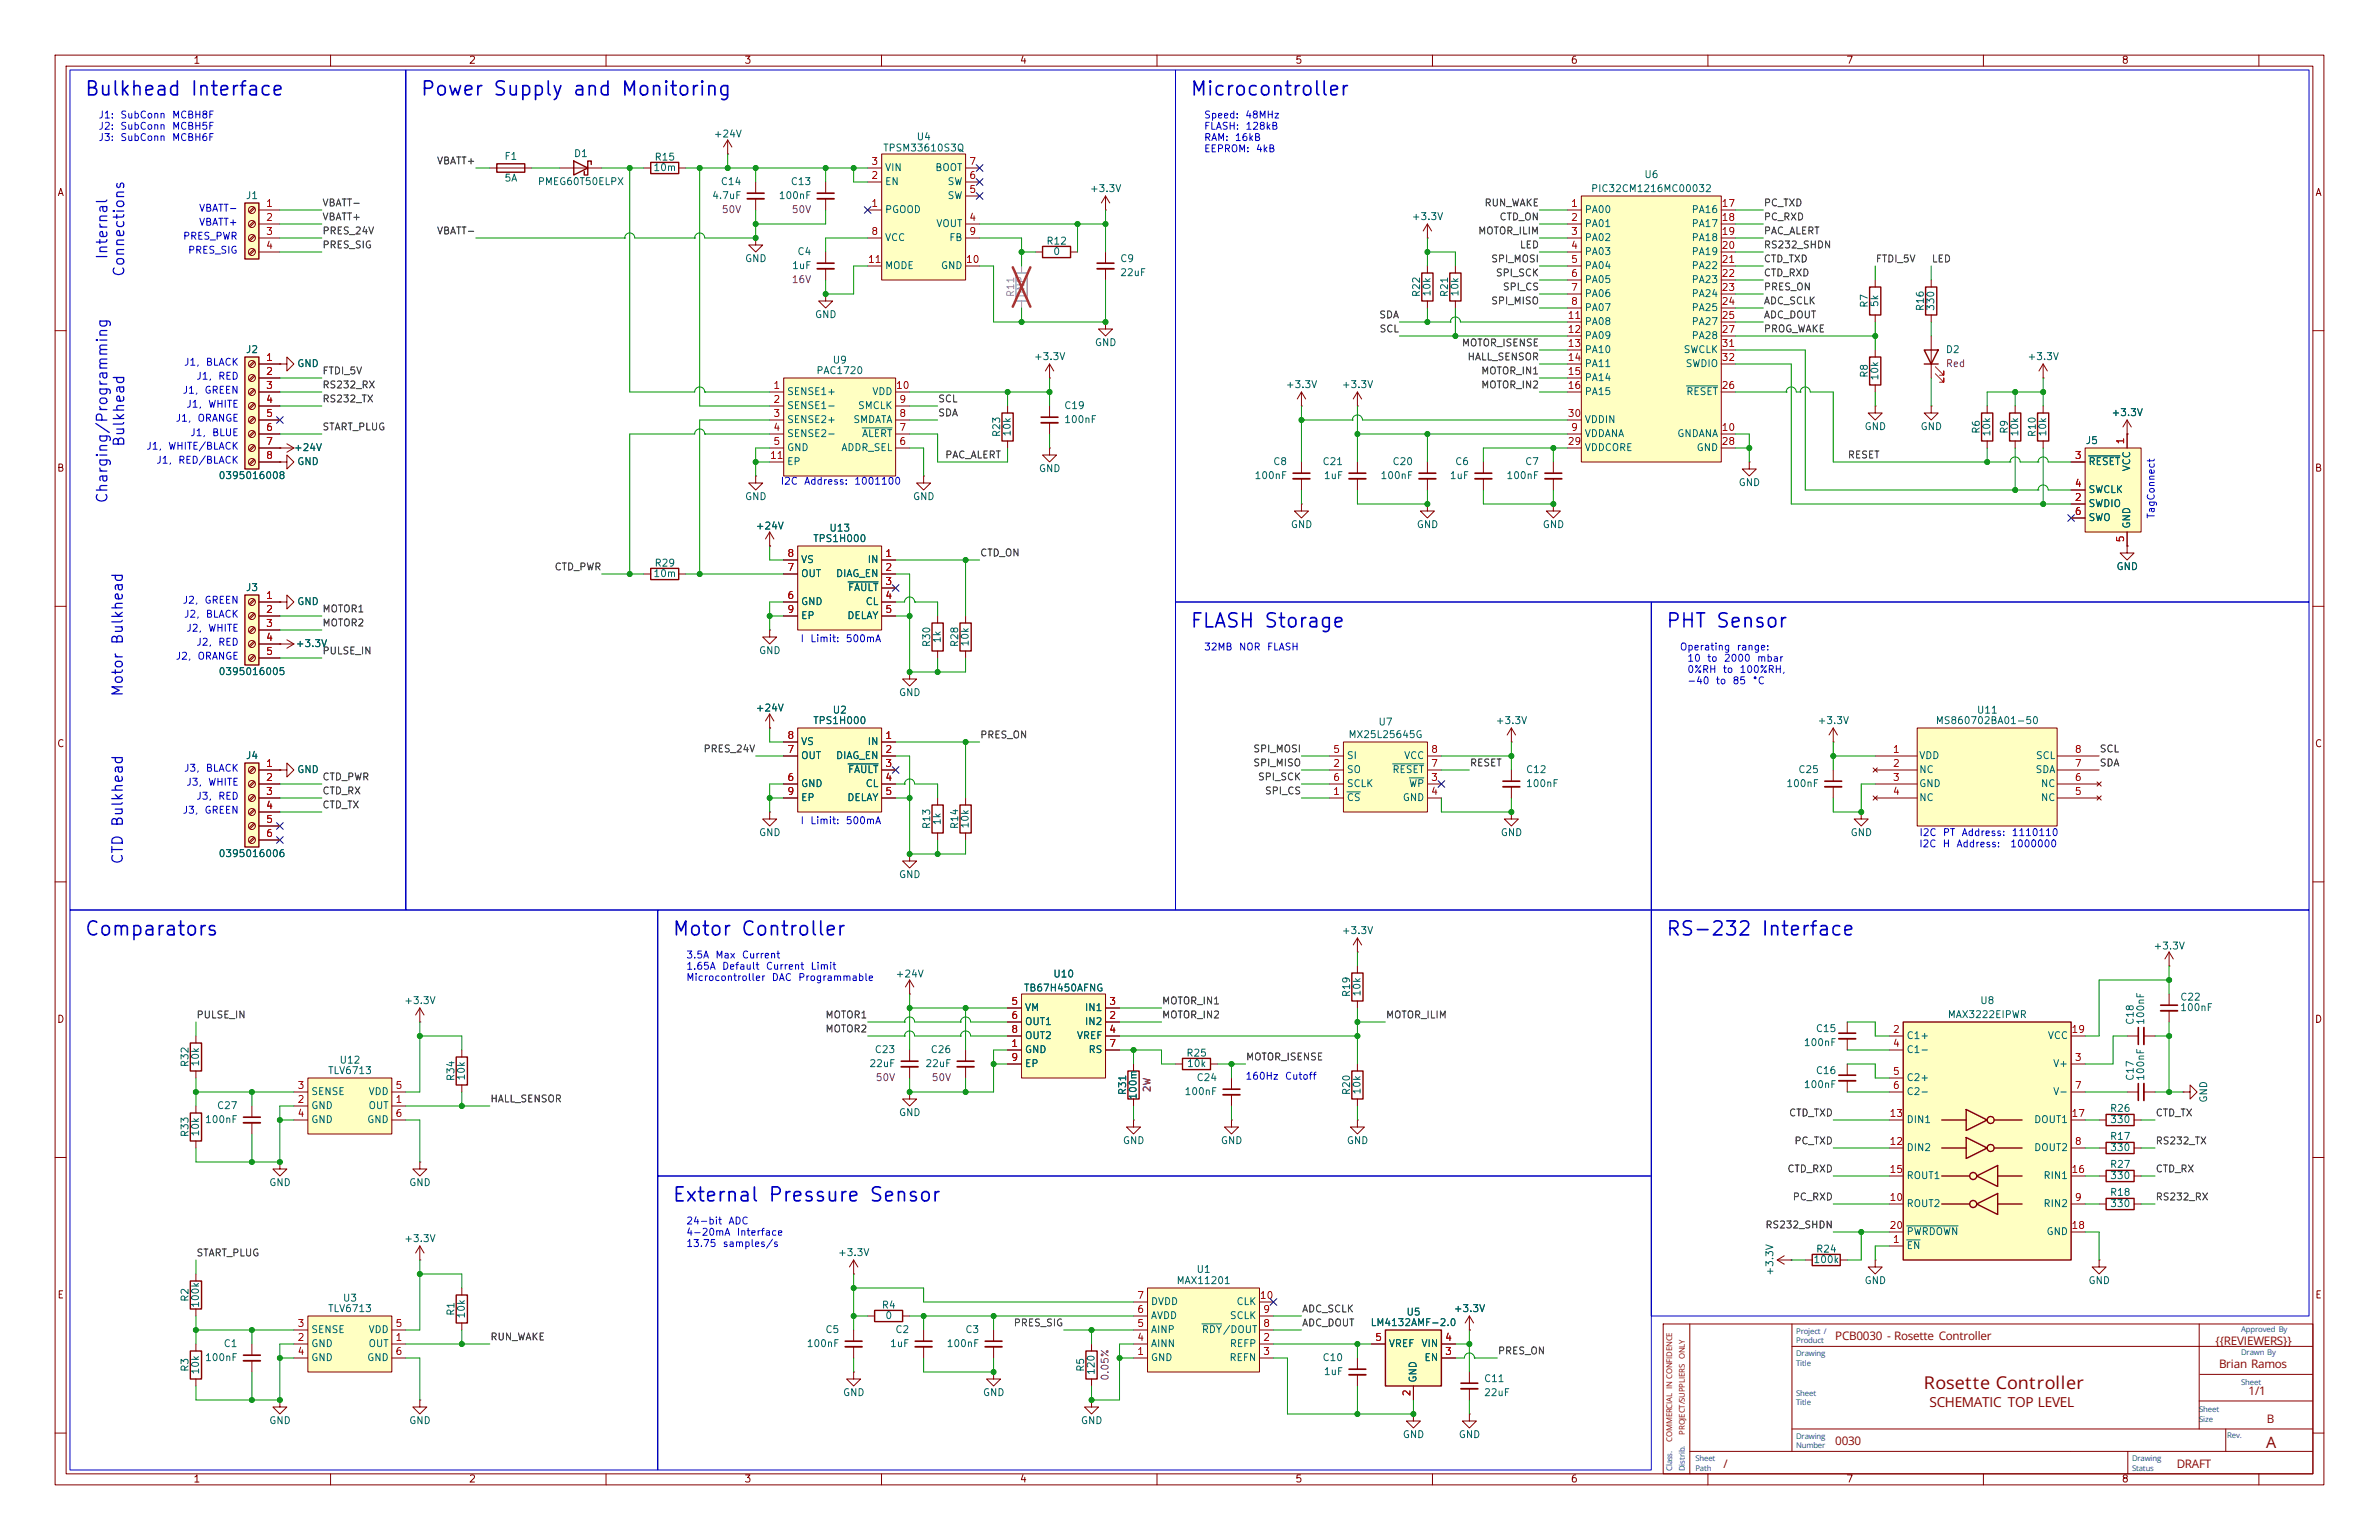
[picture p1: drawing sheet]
<svg xmlns="http://www.w3.org/2000/svg" width="432mm" height="279mm" viewBox="0 0 432 279" stroke-linecap="round" stroke-linejoin="round" font-family="sans-serif">
<defs><g id="words">
<text font-size="3.2" fill="#840000" x="349.2" y="252">Rosette Controller</text>
<text font-size="2.8" fill="#840000" x="411.3" y="262.7">A</text>
<g font-size="2.5" fill="#0000c2">
<text x="15.2" y="18">Bulkhead Interface</text>
<text x="76.2" y="18">Power Supply and Monitoring</text>
<text x="215.9" y="18">Microcontroller</text>
<text x="215.9" y="114.5">FLASH Storage</text>
<text x="302.3" y="114.5">PHT Sensor</text>
<text x="15.2" y="170.4">Comparators</text>
<text x="121.9" y="170.4">Motor Controller</text>
<text x="302.3" y="170.4">RS-232 Interface</text>
<text x="121.9" y="218.6">External Pressure Sensor</text>
</g>
<text font-size="2.5" fill="#840000" x="350.2" y="255.2">SCHEMATIC TOP LEVEL</text>
<g font-size="2.1" fill="#840000">
<text x="333.1" y="243.2">PCB0030 - Rosette Controller</text>
<text x="402.1" y="243.9">{{REVIEWERS}}</text>
<text x="402.8" y="248.2">Brian Ramos</text>
<text x="408.1" y="253">1/1</text>
<text x="333.1" y="262.2">0030</text>
<text x="411.4" y="258.2">B</text>
<text x="312.8" y="266.3">/</text>
<text x="395.1" y="266.3">DRAFT</text>
</g>
<g font-size="1.9" fill="#0000c2">
<text x="20" y="47.2" transform="rotate(-90 20 47.2)">Internal</text>
<text x="23" y="50.4" transform="rotate(-90 23 50.4)">Connections</text>
<text x="23" y="81.2" transform="rotate(-90 23 81.2)">Bulkhead</text>
<text x="20" y="91.5" transform="rotate(-90 20 91.5)">Charging/Programming</text>
<text x="22.8" y="126.5" transform="rotate(-90 22.8 126.5)">Motor Bulkhead</text>
<text x="22.8" y="157" transform="rotate(-90 22.8 157)">CTD Bulkhead</text>
</g>
<g font-size="1.4" fill="#02528a">
<text x="326" y="242">Project /</text>
<text x="326" y="243.7">Product</text>
<text x="406.8" y="245.9">Drawn By</text>
<text x="406.8" y="241.6">Approved By</text>
<text x="326" y="246.1">Drawing</text>
<text x="326" y="247.8">Title</text>
<text x="406.8" y="251.2">Sheet</text>
<text x="326" y="253.2">Sheet</text>
<text x="326" y="254.9">Title</text>
<text x="399.2" y="256.2">Sheet</text>
<text x="399.2" y="257.9">Size</text>
<text x="326" y="261.1">Drawing</text>
<text x="326" y="262.8">Number</text>
<text x="404.2" y="260.9">Rev.</text>
<text x="303.5" y="266.9" transform="rotate(-90 303.5 266.9)">Class.</text>
<text x="305.8" y="266.9" transform="rotate(-90 305.8 266.9)">Distrib.</text>
<text x="307.7" y="265.1">Sheet</text>
<text x="307.7" y="266.8">Path</text>
<text x="387" y="265.1">Drawing</text>
<text x="387" y="266.8">Status</text>
</g>
<g font-size="1.4" fill="#840000">
<text x="303.5" y="261.5" transform="rotate(-90 303.5 261.5)">COMMERCIAL IN CONFIDENCE</text>
<text x="305.8" y="260.3" transform="rotate(-90 305.8 260.3)">PROJECT/SUPPLIERS ONLY</text>
</g>
<g font-size="1.3" fill="#840000">
<text x="35" y="11.9">1</text>
<text x="85" y="11.9">2</text>
<text x="135" y="11.9">3</text>
<text x="185" y="11.9">4</text>
<text x="235" y="11.9">5</text>
<text x="285" y="11.9">6</text>
<text x="335" y="11.9">7</text>
<text x="385" y="11.9">8</text>
<text x="10.3" y="35.9">A</text>
<text x="420.1" y="35.9">A</text>
<text x="10.3" y="85.9">B</text>
<text x="420.1" y="85.9">B</text>
<text x="10.3" y="135.9">C</text>
<text x="420.1" y="135.9">C</text>
<text x="10.3" y="185.9">D</text>
<text x="420.1" y="185.9">D</text>
<text x="10.3" y="235.9">E</text>
<text x="420.1" y="235.9">E</text>
<text x="35" y="269.3">1</text>
<text x="85" y="269.3">2</text>
<text x="135" y="269.3">3</text>
<text x="185" y="269.3">4</text>
<text x="235" y="269.3">5</text>
<text x="285" y="269.3">6</text>
<text x="335" y="269.3">7</text>
<text x="385" y="269.3">8</text>
</g>
<g font-size="1.3" fill="#0000c2">
<text x="17.8" y="21.8">J1:</text>
<text x="17.8" y="23.8">J2:</text>
<text x="21.7" y="21.8">SubConn</text>
<text x="21.7" y="23.8">SubConn</text>
<text x="31.1" y="21.8">MCBH8F</text>
<text x="31.1" y="23.8">MCBH5F</text>
<text x="218.4" y="21.8">Speed:</text>
<text x="218.4" y="23.8">FLASH:</text>
<text x="225.9" y="21.8">48MHz</text>
<text x="226" y="23.8">128kB</text>
<text x="17.8" y="25.9">J3:</text>
<text x="21.7" y="25.9">SubConn</text>
<text x="31.1" y="25.9">MCBH6F</text>
<text x="218.4" y="25.9">RAM:</text>
<text x="218.4" y="27.9">EEPROM:</text>
<text x="224" y="25.9">16kB</text>
<text x="227.8" y="27.9">4kB</text>
<text x="36" y="38.7">VBATT-</text>
<text x="36" y="41.3">VBATT+</text>
<text x="33.1" y="43.8">PRES_PWR</text>
<text x="34" y="46.3">PRES_SIG</text>
<text x="33.1" y="71.7">J1,</text>
<text x="33.3" y="66.7">J1,</text>
<text x="35.5" y="69.2">J1,</text>
<text x="37" y="71.7">GREEN</text>
<text x="37.3" y="66.7">BLACK</text>
<text x="39.5" y="69.2">RED</text>
<text x="31.8" y="76.8">J1,</text>
<text x="33.7" y="74.3">J1,</text>
<text x="35.7" y="76.8">ORANGE</text>
<text x="37.7" y="74.3">WHITE</text>
<text x="26.5" y="81.9">J1,</text>
<text x="30.4" y="81.9">WHITE/BLACK</text>
<text x="34.4" y="79.4">J1,</text>
<text x="38.4" y="79.4">BLUE</text>
<text x="28.3" y="84.4">J1,</text>
<text x="32.2" y="84.4">RED/BLACK</text>
<text x="141.6" y="88.2">I2C</text>
<text x="145.8" y="88.2">Address:</text>
<text x="154.9" y="88.2">1001100</text>
<text x="391.4" y="94.2" transform="rotate(-90 391.4 94.2)">TagConnect</text>
<text x="33.1" y="109.8">J2,</text>
<text x="33.3" y="112.4">J2,</text>
<text x="37" y="109.8">GREEN</text>
<text x="37.3" y="112.4">BLACK</text>
<text x="31.8" y="120">J2,</text>
<text x="33.7" y="114.9">J2,</text>
<text x="35.5" y="117.5">J2,</text>
<text x="35.7" y="120">ORANGE</text>
<text x="37.7" y="114.9">WHITE</text>
<text x="39.5" y="117.5">RED</text>
<text x="145.2" y="116.8">I</text>
<text x="147" y="116.8">Limit:</text>
<text x="153.4" y="116.8">500mA</text>
<text x="218.4" y="118.3">32MB</text>
<text x="224.8" y="118.3">NOR</text>
<text x="229.9" y="118.3">FLASH</text>
<text x="304.8" y="118.3">Operating</text>
<text x="315.1" y="118.3">range:</text>
<text x="306.2" y="120.4">10</text>
<text x="306.2" y="122.4">0%RH</text>
<text x="306.2" y="124.5">-40</text>
<text x="309.7" y="120.4">to</text>
<text x="311.3" y="124.5">to</text>
<text x="312.6" y="122.4">to</text>
<text x="312.8" y="120.4">2000</text>
<text x="314.4" y="124.5">85</text>
<text x="315.6" y="122.4">100%RH,</text>
<text x="317.9" y="124.5">°C</text>
<text x="318.8" y="120.4">mbar</text>
<text x="33.3" y="140.3">J3,</text>
<text x="33.7" y="142.9">J3,</text>
<text x="37.3" y="140.3">BLACK</text>
<text x="37.7" y="142.9">WHITE</text>
<text x="33.1" y="147.9">J3,</text>
<text x="35.5" y="145.4">J3,</text>
<text x="37" y="147.9">GREEN</text>
<text x="39.5" y="145.4">RED</text>
<text x="145.2" y="149.8">I</text>
<text x="147" y="149.8">Limit:</text>
<text x="153.4" y="149.8">500mA</text>
<text x="348.2" y="154">I2C</text>
<text x="348.3" y="152">I2C</text>
<text x="352.5" y="154">H</text>
<text x="352.5" y="152">PT</text>
<text x="355" y="154">Address:</text>
<text x="355.9" y="152">Address:</text>
<text x="364.8" y="154">1000000</text>
<text x="365" y="152">1110110</text>
<text x="124.5" y="174.2">3.5A</text>
<text x="124.5" y="176.2">1.65A</text>
<text x="124.5" y="178.3">Microcontroller</text>
<text x="129.7" y="174.2">Max</text>
<text x="131" y="176.2">Default</text>
<text x="134.5" y="174.2">Current</text>
<text x="138.9" y="176.2">Current</text>
<text x="140" y="178.3">DAC</text>
<text x="144.8" y="178.3">Programmable</text>
<text x="147" y="176.2">Limit</text>
<text x="226" y="196.2">160Hz</text>
<text x="233.1" y="196.2">Cutoff</text>
<text x="124.5" y="222.5">24-bit</text>
<text x="124.5" y="224.5">4-20mA</text>
<text x="124.5" y="226.5">13.75</text>
<text x="131.1" y="226.5">samples/s</text>
<text x="132.1" y="222.5">ADC</text>
<text x="133.6" y="224.5">Interface</text>
</g>
<g font-size="1.3" fill="#006464">
<text x="91.5" y="29.3">F1</text>
<text x="104.1" y="28.8">D1</text>
<text x="118.7" y="29.4">R15</text>
<text x="129.4" y="25.2">+24V</text>
<text x="160.2" y="27.8">TPSM33610S3Q</text>
<text x="166.3" y="25.8">U4</text>
<text x="91.5" y="33.2">5A</text>
<text x="97.5" y="33.9">PMEG60T50ELPX</text>
<text x="118.5" y="31.3">10m</text>
<text x="130.7" y="33.9">C14</text>
<text x="143.4" y="33.9">C13</text>
<text x="160.5" y="33.9">EN</text>
<text x="160.5" y="31.3">VIN</text>
<text x="169.7" y="31.3">BOOT</text>
<text x="171.9" y="33.9">SW</text>
<text x="197.7" y="35.2">+3.3V</text>
<text x="288.7" y="35.2">PIC32CM1216MC00032</text>
<text x="298.3" y="32.6">U6</text>
<text x="44.5" y="36.4">J1</text>
<text x="129.1" y="36.4">4.7uF</text>
<text x="141.2" y="36.4">100nF</text>
<text x="160.5" y="39">PGOOD</text>
<text x="169.8" y="41.5">VOUT</text>
<text x="171.9" y="36.4">SW</text>
<text x="256.1" y="40.2">+3.3V</text>
<text x="287.5" y="39">PA00</text>
<text x="287.5" y="41.5">PA01</text>
<text x="306.9" y="39">PA16</text>
<text x="306.9" y="41.5">PA17</text>
<text x="135.1" y="47.9">GND</text>
<text x="144.6" y="46.6">C4</text>
<text x="160.5" y="44">VCC</text>
<text x="172.2" y="44">FB</text>
<text x="189.8" y="44.7">R12</text>
<text x="191.1" y="46.6">0</text>
<text x="203.2" y="47.9">C9</text>
<text x="287.5" y="44">PA02</text>
<text x="287.5" y="46.6">PA03</text>
<text x="306.9" y="44">PA18</text>
<text x="306.9" y="46.6">PA19</text>
<text x="143.7" y="49.1">1uF</text>
<text x="160.5" y="49.1">MODE</text>
<text x="170.7" y="49.1">GND</text>
<text x="203.2" y="50.4">22uF</text>
<text x="259.9" y="53.9" transform="rotate(-90 259.9 53.9)">10k</text>
<text x="265" y="53.9" transform="rotate(-90 265 53.9)">10k</text>
<text x="287.5" y="49.1">PA04</text>
<text x="287.5" y="51.7">PA05</text>
<text x="306.9" y="49.1">PA22</text>
<text x="306.9" y="51.7">PA23</text>
<text x="147.8" y="58">GND</text>
<text x="258" y="54" transform="rotate(-90 258 54)">R22</text>
<text x="263.1" y="54" transform="rotate(-90 263.1 54)">R21</text>
<text x="287.5" y="54.2">PA06</text>
<text x="287.5" y="56.7">PA07</text>
<text x="287.5" y="59.3">PA08</text>
<text x="306.9" y="54.2">PA24</text>
<text x="306.9" y="56.7">PA25</text>
<text x="306.9" y="59.3">PA27</text>
<text x="339.3" y="56" transform="rotate(-90 339.3 56)">R7</text>
<text x="341.2" y="55.8" transform="rotate(-90 341.2 55.8)">5k</text>
<text x="349.5" y="56.6" transform="rotate(-90 349.5 56.6)">R16</text>
<text x="351.4" y="56.5" transform="rotate(-90 351.4 56.5)">330</text>
<text x="44.5" y="64.4">J2</text>
<text x="187.6" y="65.6">+3.3V</text>
<text x="198.6" y="63.1">GND</text>
<text x="287.5" y="61.8">PA09</text>
<text x="287.5" y="64.4">PA10</text>
<text x="305.5" y="64.4">SWCLK</text>
<text x="306.9" y="61.8">PA28</text>
<text x="353.1" y="64.4">D2</text>
<text x="367.9" y="65.6">+3.3V</text>
<text x="53.8" y="66.9">GND</text>
<text x="142.7" y="72">SENSE1+</text>
<text x="148.1" y="68.2">PAC1720</text>
<text x="151" y="66.3">U9</text>
<text x="158.2" y="72">VDD</text>
<text x="233.3" y="70.7">+3.3V</text>
<text x="243.4" y="70.7">+3.3V</text>
<text x="287.5" y="66.9">PA11</text>
<text x="287.5" y="69.4">PA14</text>
<text x="287.5" y="72">PA15</text>
<text x="305.8" y="66.9">SWDIO</text>
<text x="306" y="72">RESET</text>
<text x="339.3" y="68.7" transform="rotate(-90 339.3 68.7)">R8</text>
<text x="341.2" y="69.1" transform="rotate(-90 341.2 69.1)">10k</text>
<text x="142.7" y="74.5">SENSE1-</text>
<text x="142.7" y="77.1">SENSE2+</text>
<text x="154.8" y="77.1">SMDATA</text>
<text x="155.6" y="74.5">SMCLK</text>
<text x="193" y="77.1">100nF</text>
<text x="193" y="74.5">C19</text>
<text x="287.5" y="77.1">VDDIN</text>
<text x="383.1" y="75.8">+3.3V</text>
<text x="53.2" y="82.1">+24V</text>
<text x="142.7" y="79.6">SENSE2-</text>
<text x="142.7" y="82.1">GND</text>
<text x="152.6" y="82.1">ADDR_SEL</text>
<text x="156.3" y="79.6">ALERT</text>
<text x="181.8" y="79.4" transform="rotate(-90 181.8 79.4)">R23</text>
<text x="183.7" y="79.3" transform="rotate(-90 183.7 79.3)">10k</text>
<text x="287.5" y="79.6">VDDANA</text>
<text x="287.5" y="82.1">VDDCORE</text>
<text x="304.3" y="79.6">GNDANA</text>
<text x="307.8" y="82.1">GND</text>
<text x="338.3" y="78.3">GND</text>
<text x="348.5" y="78.3">GND</text>
<text x="359.6" y="78.8" transform="rotate(-90 359.6 78.8)">R6</text>
<text x="361.5" y="79.3" transform="rotate(-90 361.5 79.3)">10k</text>
<text x="364.7" y="78.8" transform="rotate(-90 364.7 78.8)">R9</text>
<text x="366.6" y="79.3" transform="rotate(-90 366.6 79.3)">10k</text>
<text x="369.8" y="79.4" transform="rotate(-90 369.8 79.4)">R10</text>
<text x="371.7" y="79.3" transform="rotate(-90 371.7 79.3)">10k</text>
<text x="378.5" y="80.9">J5</text>
<text x="39.6" y="87.2">0395016008</text>
<text x="53.8" y="84.7">GND</text>
<text x="142.7" y="84.7">EP</text>
<text x="188.5" y="86">GND</text>
<text x="227.6" y="87.2">100nF</text>
<text x="231" y="84.7">C8</text>
<text x="239.9" y="84.7">C21</text>
<text x="240.2" y="87.2">1uF</text>
<text x="250.5" y="87.2">100nF</text>
<text x="252.6" y="84.7">C20</text>
<text x="263" y="87.2">1uF</text>
<text x="264" y="84.7">C6</text>
<text x="273.3" y="87.2">100nF</text>
<text x="276.7" y="84.7">C7</text>
<text x="315.5" y="88.5">GND</text>
<text x="379" y="84.7">RESET</text>
<text x="379" y="89.8">SWCLK</text>
<text x="386.9" y="85.6" transform="rotate(-90 386.9 85.6)">VCC</text>
<text x="135.1" y="91">GND</text>
<text x="165.6" y="91">GND</text>
<text x="379" y="92.3">SWDIO</text>
<text x="379" y="94.8">SWO</text>
<text x="137.1" y="96.4">+24V</text>
<text x="147.5" y="98.7">TPS1H000</text>
<text x="150.4" y="96.7">U13</text>
<text x="234.2" y="96.1">GND</text>
<text x="257" y="96.1">GND</text>
<text x="279.9" y="96.1">GND</text>
<text x="386.9" y="96" transform="rotate(-90 386.9 96)">GND</text>
<text x="44.5" y="107.5">J3</text>
<text x="118.5" y="105">10m</text>
<text x="118.7" y="103.1">R29</text>
<text x="145.3" y="105">OUT</text>
<text x="145.3" y="102.5">VS</text>
<text x="151.6" y="105">DIAG_EN</text>
<text x="153.8" y="107.5">FAULT</text>
<text x="157.4" y="102.5">IN</text>
<text x="384" y="103.7">GND</text>
<text x="53.8" y="110.1">GND</text>
<text x="145.3" y="110.1">GND</text>
<text x="145.3" y="112.6">EP</text>
<text x="153.7" y="112.6">DELAY</text>
<text x="157" y="110.1">CL</text>
<text x="53.6" y="117.7">+3.3V</text>
<text x="137.7" y="119">GND</text>
<text x="169.1" y="117.5" transform="rotate(-90 169.1 117.5)">R30</text>
<text x="171" y="116.8" transform="rotate(-90 171 116.8)">1k</text>
<text x="174.2" y="117.5" transform="rotate(-90 174.2 117.5)">R28</text>
<text x="176.1" y="117.4" transform="rotate(-90 176.1 117.4)">10k</text>
<text x="39.6" y="122.8">0395016005</text>
<text x="137.1" y="129.4">+24V</text>
<text x="147.5" y="131.7">TPS1H000</text>
<text x="151" y="129.8">U2</text>
<text x="163.1" y="126.6">GND</text>
<text x="250.1" y="131.9">U7</text>
<text x="271.4" y="131.7">+3.3V</text>
<text x="329.8" y="131.7">+3.3V</text>
<text x="351.2" y="131.7">MS860702BA01-50</text>
<text x="358.7" y="129.8">U11</text>
<text x="145.3" y="135.5">VS</text>
<text x="157.4" y="135.5">IN</text>
<text x="244.6" y="134.2">MX25L25645G</text>
<text x="44.5" y="138">J4</text>
<text x="53.8" y="140.6">GND</text>
<text x="145.3" y="143.1">GND</text>
<text x="145.3" y="138">OUT</text>
<text x="151.6" y="138">DIAG_EN</text>
<text x="153.8" y="140.6">FAULT</text>
<text x="157" y="143.1">CL</text>
<text x="244.3" y="143.1">SCLK</text>
<text x="244.3" y="140.6">SO</text>
<text x="244.3" y="138">SI</text>
<text x="252.6" y="140.6">RESET</text>
<text x="254.7" y="138">VCC</text>
<text x="255.6" y="143.1">WP</text>
<text x="276.9" y="143.1">100nF</text>
<text x="276.9" y="140.6">C12</text>
<text x="324.1" y="143.1">100nF</text>
<text x="326.3" y="140.6">C25</text>
<text x="348.2" y="138">VDD</text>
<text x="348.2" y="140.6">NC</text>
<text x="348.2" y="143.1">GND</text>
<text x="369.4" y="140.6">SDA</text>
<text x="369.4" y="138">SCL</text>
<text x="370.3" y="143.1">NC</text>
<text x="145.3" y="145.6">EP</text>
<text x="153.7" y="145.6">DELAY</text>
<text x="171" y="149.8" transform="rotate(-90 171 149.8)">1k</text>
<text x="244.3" y="145.6">CS</text>
<text x="254.5" y="145.6">GND</text>
<text x="348.2" y="145.6">NC</text>
<text x="370.3" y="145.6">NC</text>
<text x="39.6" y="155.8">0395016006</text>
<text x="137.7" y="152">GND</text>
<text x="169.1" y="150.5" transform="rotate(-90 169.1 150.5)">R13</text>
<text x="174.2" y="150.5" transform="rotate(-90 174.2 150.5)">R14</text>
<text x="176.1" y="150.4" transform="rotate(-90 176.1 150.4)">10k</text>
<text x="272.3" y="152">GND</text>
<text x="335.8" y="152">GND</text>
<text x="163.1" y="159.6">GND</text>
<text x="243.4" y="169.8">+3.3V</text>
<text x="390.8" y="172.6">+3.3V</text>
<text x="162.5" y="177.6">+24V</text>
<text x="191.1" y="177.6">U10</text>
<text x="73.3" y="182.5">+3.3V</text>
<text x="185.7" y="180.2">TB67H450AFNG</text>
<text x="185.9" y="183.7">VM</text>
<text x="196.8" y="183.7">IN1</text>
<text x="245.3" y="181" transform="rotate(-90 245.3 181)">R19</text>
<text x="247.2" y="180.9" transform="rotate(-90 247.2 180.9)">10k</text>
<text x="353.4" y="185">MAX3222EIPWR</text>
<text x="359.3" y="182.5">U8</text>
<text x="395.6" y="183.7">100nF</text>
<text x="395.6" y="181.8">C22</text>
<text x="158.7" y="191.4">C23</text>
<text x="168.8" y="191.4">C26</text>
<text x="185.9" y="191.4">GND</text>
<text x="185.9" y="186.3">OUT1</text>
<text x="185.9" y="188.8">OUT2</text>
<text x="195.4" y="188.8">VREF</text>
<text x="196.8" y="186.3">IN2</text>
<text x="197.5" y="191.4">RS</text>
<text x="215.2" y="192">R25</text>
<text x="327.3" y="190.1">100nF</text>
<text x="329.5" y="187.6">C15</text>
<text x="345.9" y="188.8">C1+</text>
<text x="345.9" y="191.4">C1-</text>
<text x="371.6" y="188.8">VCC</text>
<text x="387.6" y="186" transform="rotate(-90 387.6 186)">C18</text>
<text x="389.5" y="186" transform="rotate(-90 389.5 186)">100nF</text>
<text x="34.5" y="193.7" transform="rotate(-90 34.5 193.7)">R32</text>
<text x="36.4" y="193.6" transform="rotate(-90 36.4 193.6)">10k</text>
<text x="59.4" y="195.2">TLV6713</text>
<text x="61.5" y="193.3">U12</text>
<text x="82.8" y="196.3" transform="rotate(-90 82.8 196.3)">R34</text>
<text x="84.7" y="196.1" transform="rotate(-90 84.7 196.1)">10k</text>
<text x="157.7" y="193.9">22uF</text>
<text x="167.9" y="193.9">22uF</text>
<text x="185.9" y="193.9">EP</text>
<text x="215.3" y="193.9">10k</text>
<text x="217.1" y="196.4">C24</text>
<text x="327.3" y="197.7">100nF</text>
<text x="329.5" y="195.2">C16</text>
<text x="345.9" y="196.4">C2+</text>
<text x="372.5" y="193.9">V+</text>
<text x="387.6" y="196.2" transform="rotate(-90 387.6 196.2)">C17</text>
<text x="389.5" y="196.2" transform="rotate(-90 389.5 196.2)">100nF</text>
<text x="39.3" y="201.5">C27</text>
<text x="56.4" y="201.5">GND</text>
<text x="56.4" y="199">SENSE</text>
<text x="66.8" y="201.5">OUT</text>
<text x="66.8" y="199">VDD</text>
<text x="163.1" y="202.8">GND</text>
<text x="204.7" y="198.8" transform="rotate(-90 204.7 198.8)">R31</text>
<text x="206.6" y="199.6" transform="rotate(-90 206.6 199.6)">100m</text>
<text x="214.9" y="199">100nF</text>
<text x="245.3" y="198.8" transform="rotate(-90 245.3 198.8)">R20</text>
<text x="247.2" y="198.7" transform="rotate(-90 247.2 198.7)">10k</text>
<text x="345.9" y="199">C2-</text>
<text x="372.5" y="199">V-</text>
<text x="382.9" y="202">R26</text>
<text x="400.9" y="200.2" transform="rotate(-90 400.9 200.2)">GND</text>
<text x="34.5" y="206.4" transform="rotate(-90 34.5 206.4)">R33</text>
<text x="36.4" y="206.3" transform="rotate(-90 36.4 206.3)">10k</text>
<text x="37.1" y="204.1">100nF</text>
<text x="56.4" y="204.1">GND</text>
<text x="66.5" y="204.1">GND</text>
<text x="203.7" y="207.9">GND</text>
<text x="221.5" y="207.9">GND</text>
<text x="244.3" y="207.9">GND</text>
<text x="345.9" y="209.1">DIN2</text>
<text x="345.9" y="204.1">DIN1</text>
<text x="369.1" y="209.1">DOUT2</text>
<text x="369.1" y="204.1">DOUT1</text>
<text x="382.9" y="207.1">R17</text>
<text x="382.9" y="204.1">330</text>
<text x="382.9" y="209.1">330</text>
<text x="48.8" y="215.5">GND</text>
<text x="74.2" y="215.5">GND</text>
<text x="345.9" y="214.2">ROUT1</text>
<text x="370.8" y="214.2">RIN1</text>
<text x="382.9" y="212.2">R27</text>
<text x="382.9" y="214.2">330</text>
<text x="345.9" y="219.3">ROUT2</text>
<text x="370.8" y="219.3">RIN2</text>
<text x="382.9" y="217.3">R18</text>
<text x="382.9" y="219.3">330</text>
<text x="73.3" y="225.7">+3.3V</text>
<text x="329.5" y="227.6">R24</text>
<text x="345.9" y="226.9">EN</text>
<text x="345.9" y="224.4">PWRDOWN</text>
<text x="371.3" y="224.4">GND</text>
<text x="152" y="228.2">+3.3V</text>
<text x="213.4" y="233.3">MAX11201</text>
<text x="217.1" y="231.2">U1</text>
<text x="322.2" y="231.5" transform="rotate(-90 322.2 231.5)">+3.3V</text>
<text x="329" y="229.5">100k</text>
<text x="338.3" y="233.3">GND</text>
<text x="379" y="233.3">GND</text>
<text x="34.5" y="236.3" transform="rotate(-90 34.5 236.3)">R2</text>
<text x="36.4" y="237.4" transform="rotate(-90 36.4 237.4)">100k</text>
<text x="59.4" y="238.4">TLV6713</text>
<text x="62.1" y="236.4">U3</text>
<text x="82.8" y="238.8" transform="rotate(-90 82.8 238.8)">R1</text>
<text x="84.7" y="239.3" transform="rotate(-90 84.7 239.3)">10k</text>
<text x="159.9" y="237.7">R4</text>
<text x="160.6" y="239.6">0</text>
<text x="208.8" y="239.6">AVDD</text>
<text x="208.8" y="237.1">DVDD</text>
<text x="223.1" y="239.6">SCLK</text>
<text x="224.3" y="237.1">CLK</text>
<text x="255.2" y="239">U5</text>
<text x="263.8" y="238.4">+3.3V</text>
<text x="40.5" y="244.7">C1</text>
<text x="56.4" y="244.7">GND</text>
<text x="56.4" y="242.2">SENSE</text>
<text x="66.8" y="244.7">OUT</text>
<text x="66.8" y="242.2">VDD</text>
<text x="146.3" y="244.7">100nF</text>
<text x="149.7" y="242.2">C5</text>
<text x="161.4" y="244.7">1uF</text>
<text x="162.4" y="242.2">C2</text>
<text x="171.7" y="244.7">100nF</text>
<text x="175.1" y="242.2">C3</text>
<text x="208.8" y="244.7">AINN</text>
<text x="208.8" y="242.2">AINP</text>
<text x="218" y="242.2">RDY/DOUT</text>
<text x="223.1" y="244.7">REFP</text>
<text x="248.7" y="240.9">LM4132AMF-2.0</text>
<text x="252" y="244.7">VREF</text>
<text x="257.9" y="244.7">VIN</text>
<text x="34.5" y="249" transform="rotate(-90 34.5 249)">R3</text>
<text x="36.4" y="249.5" transform="rotate(-90 36.4 249.5)">10k</text>
<text x="37.1" y="247.2">100nF</text>
<text x="56.4" y="247.2">GND</text>
<text x="66.5" y="247.2">GND</text>
<text x="197.1" y="249" transform="rotate(-90 197.1 249)">R5</text>
<text x="199" y="249.6" transform="rotate(-90 199 249.6)">120</text>
<text x="208.8" y="247.2">GND</text>
<text x="223.1" y="247.2">REFN</text>
<text x="239.9" y="247.2">C10</text>
<text x="240.2" y="249.8">1uF</text>
<text x="257.4" y="251" transform="rotate(-90 257.4 251)">GND</text>
<text x="258.4" y="247.2">EN</text>
<text x="269.2" y="251.1">C11</text>
<text x="152.9" y="253.6">GND</text>
<text x="178.3" y="253.6">GND</text>
<text x="269.2" y="253.6">22uF</text>
<text x="48.8" y="258.7">GND</text>
<text x="74.2" y="258.7">GND</text>
<text x="196.1" y="258.7">GND</text>
<text x="254.5" y="261.2">GND</text>
<text x="264.7" y="261.2">GND</text>
</g>
<g font-size="1.3" fill="#0f0f0f">
<text x="79.2" y="30.1">VBATT+</text>
<text x="58.4" y="40.3">VBATT+</text>
<text x="58.4" y="37.8">VBATT-</text>
<text x="269.3" y="37.8">RUN_WAKE</text>
<text x="272.1" y="40.3">CTD_ON</text>
<text x="320" y="40.3">PC_RXD</text>
<text x="320" y="37.8">PC_TXD</text>
<text x="58.4" y="45.4">PRES_SIG</text>
<text x="58.4" y="42.8">PRES_24V</text>
<text x="79.2" y="42.8">VBATT-</text>
<text x="268.2" y="42.8">MOTOR_ILIM</text>
<text x="270.5" y="47.9">SPI_MOSI</text>
<text x="275.7" y="45.4">LED</text>
<text x="320" y="47.9">CTD_TXD</text>
<text x="320" y="42.8">PAC_ALERT</text>
<text x="320" y="45.4">RS232_SHDN</text>
<text x="340.4" y="47.9">FTDI_5V</text>
<text x="350.5" y="47.9">LED</text>
<text x="271.4" y="50.5">SPI_SCK</text>
<text x="272.7" y="53">SPI_CS</text>
<text x="320" y="53">PRES_ON</text>
<text x="320" y="50.5">CTD_RXD</text>
<text x="250.2" y="58.1">SDA</text>
<text x="270.5" y="55.5">SPI_MISO</text>
<text x="320" y="58.1">ADC_DOUT</text>
<text x="320" y="55.5">ADC_SCLK</text>
<text x="250.3" y="60.6">SCL</text>
<text x="265.2" y="63.2">MOTOR_ISENSE</text>
<text x="266.3" y="65.7">HALL_SENSOR</text>
<text x="320" y="60.6">PROG_WAKE</text>
<text x="58.4" y="70.8">RS232_RX</text>
<text x="58.4" y="68.2">FTDI_5V</text>
<text x="268.7" y="68.2">MOTOR_IN1</text>
<text x="268.7" y="70.8">MOTOR_IN2</text>
<text x="58.4" y="73.3">RS232_TX</text>
<text x="170.2" y="73.3">SCL</text>
<text x="170.2" y="75.9">SDA</text>
<text x="58.4" y="78.4">START_PLUG</text>
<text x="171.4" y="83.5">PAC_ALERT</text>
<text x="335.3" y="83.5">RESET</text>
<text x="177.8" y="101.3">CTD_ON</text>
<text x="100.6" y="103.8">CTD_PWR</text>
<text x="58.4" y="111.4">MOTOR1</text>
<text x="58.4" y="114">MOTOR2</text>
<text x="58.4" y="119">PULSE_IN</text>
<text x="127.6" y="136.8">PRES_24V</text>
<text x="177.8" y="134.3">PRES_ON</text>
<text x="227.4" y="136.8">SPI_MOSI</text>
<text x="381" y="136.8">SCL</text>
<text x="58.4" y="141.9">CTD_PWR</text>
<text x="227.4" y="139.4">SPI_MISO</text>
<text x="228.2" y="141.9">SPI_SCK</text>
<text x="266.7" y="139.4">RESET</text>
<text x="381" y="139.4">SDA</text>
<text x="58.4" y="147">CTD_TX</text>
<text x="58.4" y="144.4">CTD_RX</text>
<text x="229.5" y="144.4">SPI_CS</text>
<text x="35.6" y="185.1">PULSE_IN</text>
<text x="149.7" y="185.1">MOTOR1</text>
<text x="210.8" y="185.1">MOTOR_IN2</text>
<text x="210.8" y="182.5">MOTOR_IN1</text>
<text x="251.5" y="185.1">MOTOR_ILIM</text>
<text x="149.7" y="187.6">MOTOR2</text>
<text x="226.1" y="192.7">MOTOR_ISENSE</text>
<text x="88.9" y="200.3">HALL_SENSOR</text>
<text x="324.6" y="202.9">CTD_TXD</text>
<text x="391.2" y="202.9">CTD_TX</text>
<text x="325.6" y="207.9">PC_TXD</text>
<text x="391.2" y="207.9">RS232_TX</text>
<text x="324.3" y="213">CTD_RXD</text>
<text x="391.2" y="213">CTD_RX</text>
<text x="325.3" y="218.1">PC_RXD</text>
<text x="391.2" y="218.1">RS232_RX</text>
<text x="320.3" y="223.2">RS232_SHDN</text>
<text x="35.6" y="228.3">START_PLUG</text>
<text x="236.2" y="238.4">ADC_SCLK</text>
<text x="88.9" y="243.5">RUN_WAKE</text>
<text x="183.9" y="241">PRES_SIG</text>
<text x="236.2" y="241">ADC_DOUT</text>
<text x="271.8" y="246">PRES_ON</text>
</g>
<g font-size="1.3" fill="#a90000">
<text x="158" y="32.8">2</text>
<text x="158" y="30.2">3</text>
<text x="175.8" y="35.3">5</text>
<text x="175.8" y="32.8">6</text>
<text x="175.8" y="30.2">7</text>
<text x="48.2" y="37.8">1</text>
<text x="48.2" y="40.4">2</text>
<text x="158" y="37.8">1</text>
<text x="175.8" y="40.4">4</text>
<text x="285" y="37.8">1</text>
<text x="285" y="40.4">2</text>
<text x="312.4" y="37.8">17</text>
<text x="312.4" y="40.4">18</text>
<text x="48.2" y="42.9">3</text>
<text x="48.2" y="45.5">4</text>
<text x="158" y="42.9">8</text>
<text x="175.8" y="42.9">9</text>
<text x="285" y="42.9">3</text>
<text x="285" y="45.5">4</text>
<text x="312.4" y="42.9">19</text>
<text x="312.4" y="45.5">20</text>
<text x="157.4" y="48">11</text>
<text x="175.2" y="48">10</text>
<text x="285" y="48">5</text>
<text x="285" y="50.5">6</text>
<text x="285" y="53.1">7</text>
<text x="312.4" y="48">21</text>
<text x="312.4" y="50.5">22</text>
<text x="312.4" y="53.1">23</text>
<text x="284.4" y="58.2">11</text>
<text x="285" y="55.6">8</text>
<text x="312.4" y="55.6">24</text>
<text x="312.4" y="58.2">25</text>
<text x="48.2" y="65.8">1</text>
<text x="284.4" y="60.7">12</text>
<text x="284.4" y="63.2">13</text>
<text x="284.4" y="65.8">14</text>
<text x="312.4" y="60.7">27</text>
<text x="312.4" y="63.2">31</text>
<text x="312.4" y="65.8">32</text>
<text x="48.2" y="68.3">2</text>
<text x="48.2" y="70.9">3</text>
<text x="140.3" y="70.9">1</text>
<text x="162.5" y="70.9">10</text>
<text x="284.4" y="68.3">15</text>
<text x="284.4" y="70.9">16</text>
<text x="312.4" y="70.9">26</text>
<text x="48.2" y="73.4">4</text>
<text x="48.2" y="75.9">5</text>
<text x="140.3" y="73.4">2</text>
<text x="140.3" y="75.9">3</text>
<text x="163.1" y="75.9">8</text>
<text x="163.1" y="73.4">9</text>
<text x="284.4" y="75.9">30</text>
<text x="48.2" y="78.5">6</text>
<text x="48.2" y="81">7</text>
<text x="48.2" y="83.6">8</text>
<text x="139.7" y="83.6">11</text>
<text x="140.3" y="78.5">4</text>
<text x="140.3" y="81">5</text>
<text x="163.1" y="81">6</text>
<text x="163.1" y="78.5">7</text>
<text x="284.4" y="81">29</text>
<text x="285" y="78.5">9</text>
<text x="312.4" y="78.5">10</text>
<text x="312.4" y="81">28</text>
<text x="376.5" y="83.6">3</text>
<text x="385.8" y="80.7" transform="rotate(-90 385.8 80.7)">1</text>
<text x="376.5" y="88.6">4</text>
<text x="376.5" y="91.2">2</text>
<text x="376.5" y="93.7">6</text>
<text x="142.8" y="101.3">8</text>
<text x="160.6" y="101.3">1</text>
<text x="385.8" y="98.5" transform="rotate(-90 385.8 98.5)">5</text>
<text x="142.8" y="103.9">7</text>
<text x="160.6" y="103.9">2</text>
<text x="160.6" y="106.4">3</text>
<text x="48.2" y="109">1</text>
<text x="48.2" y="111.5">2</text>
<text x="142.8" y="109">6</text>
<text x="142.8" y="111.5">9</text>
<text x="160.6" y="109">4</text>
<text x="160.6" y="111.5">5</text>
<text x="48.2" y="114">3</text>
<text x="48.2" y="116.6">4</text>
<text x="48.2" y="119.1">5</text>
<text x="142.8" y="136.9">7</text>
<text x="142.8" y="134.4">8</text>
<text x="160.6" y="134.4">1</text>
<text x="160.6" y="136.9">2</text>
<text x="241.9" y="136.9">5</text>
<text x="259.6" y="136.9">8</text>
<text x="343.5" y="136.9">1</text>
<text x="376.5" y="136.9">8</text>
<text x="48.2" y="139.4">1</text>
<text x="48.2" y="142">2</text>
<text x="142.8" y="142">6</text>
<text x="160.6" y="139.4">3</text>
<text x="160.6" y="142">4</text>
<text x="241.9" y="142">6</text>
<text x="241.9" y="139.4">2</text>
<text x="259.6" y="142">3</text>
<text x="259.6" y="139.4">7</text>
<text x="343.5" y="139.4">2</text>
<text x="343.5" y="142">3</text>
<text x="376.5" y="142">6</text>
<text x="376.5" y="139.4">7</text>
<text x="48.2" y="144.5">3</text>
<text x="48.2" y="147.1">4</text>
<text x="48.2" y="149.6">5</text>
<text x="142.8" y="144.5">9</text>
<text x="160.6" y="144.5">5</text>
<text x="241.9" y="144.5">1</text>
<text x="259.6" y="144.5">4</text>
<text x="343.5" y="144.5">4</text>
<text x="376.5" y="144.5">5</text>
<text x="48.2" y="152.1">6</text>
<text x="183.4" y="182.6">5</text>
<text x="183.4" y="185.2">6</text>
<text x="201.2" y="185.2">2</text>
<text x="201.2" y="182.6">3</text>
<text x="183.4" y="190.2">1</text>
<text x="183.4" y="187.7">8</text>
<text x="201.2" y="187.7">4</text>
<text x="201.2" y="190.2">7</text>
<text x="343.5" y="187.7">2</text>
<text x="343.5" y="190.2">4</text>
<text x="375.9" y="187.7">19</text>
<text x="53.9" y="197.9">3</text>
<text x="71.7" y="197.9">5</text>
<text x="183.4" y="192.8">9</text>
<text x="343.5" y="195.3">5</text>
<text x="343.5" y="197.9">6</text>
<text x="376.5" y="192.8">3</text>
<text x="376.5" y="197.9">7</text>
<text x="53.9" y="200.4">2</text>
<text x="53.9" y="202.9">4</text>
<text x="71.7" y="200.4">1</text>
<text x="71.7" y="202.9">6</text>
<text x="342.9" y="202.9">13</text>
<text x="375.9" y="202.9">17</text>
<text x="342.9" y="208">12</text>
<text x="376.5" y="208">8</text>
<text x="342.9" y="213.1">15</text>
<text x="375.9" y="213.1">16</text>
<text x="342.9" y="218.2">10</text>
<text x="376.5" y="218.2">9</text>
<text x="342.9" y="223.3">20</text>
<text x="343.5" y="225.8">1</text>
<text x="375.9" y="223.3">18</text>
<text x="206.3" y="238.5">6</text>
<text x="206.3" y="236">7</text>
<text x="228.6" y="236">10</text>
<text x="229.2" y="238.5">9</text>
<text x="53.9" y="243.6">2</text>
<text x="53.9" y="241">3</text>
<text x="71.7" y="243.6">1</text>
<text x="71.7" y="241">5</text>
<text x="206.3" y="243.6">4</text>
<text x="206.3" y="241">5</text>
<text x="229.2" y="243.6">2</text>
<text x="229.2" y="241">8</text>
<text x="249.5" y="243.6">5</text>
<text x="262.2" y="243.6">4</text>
<text x="53.9" y="246.1">4</text>
<text x="71.7" y="246.1">6</text>
<text x="206.3" y="246.1">1</text>
<text x="229.2" y="246.1">3</text>
<text x="262.2" y="246.1">3</text>
<text x="256.3" y="253.4" transform="rotate(-90 256.3 253.4)">2</text>
</g>
<g font-size="1.3" fill="#840084">
<text x="130.9" y="39">50V</text>
<text x="143.6" y="39">50V</text>
<text x="143.6" y="51.7">16V</text>
<text x="353.1" y="66.9">Red</text>
<text x="158.8" y="196.4">50V</text>
<text x="169" y="196.4">50V</text>
<text x="209.1" y="198.3" transform="rotate(-90 209.1 198.3)">2W</text>
<text x="201.5" y="250.6" transform="rotate(-90 201.5 250.6)">0.05%</text>
</g>
<g font-size="1.3" fill="#989898">
<text x="184.4" y="54" transform="rotate(-90 184.4 54)">R11</text>
<text x="186.3" y="54.1" transform="rotate(-90 186.3 54.1)">DNP</text>
</g>
</g></defs>
<g fill="none" stroke="#840000" stroke-width=".18">
<path d="M10 10h411.8v259.4h-411.8zM12 12h407.8v255.4h-407.8zM60 10v2M110 10v2M160 10v2M210 10v2M260 10v2M310 10v2M360 10v2M410 10v2M88.9 30.5h7.6M116.8 30.5h1.3"/>
<path d="M123.2 30.5h1.3M137.2 33v2.1M137.2 36.1v2M200.7 45.7v2.1M200.7 48.8v2M10 60h2M419.8 60h2M259.1 83.8v2.1M259.1 86.9v2M10 110h2M419.8 110h2M274.3 139.7v2"/>
<path d="M10 160h2M274.3 142.7v2.1M419.8 160h2M223.5 195.6v2M223.5 198.6v2.1M10 210h2M419.8 210h2M10 260h2M301.9 240.2h117.9v27.2h-117.9zM306.7 240.2v27.2M325.2 259.3h94.5M325.2 240.2v23.1"/>
<path d="M325.2 244.3h94.5M399.2 240.2v19.1M399.2 254.2h20.5M399.3 249.4h20.4M404 259.3v4M419.8 260h2M60 267.4v2M110 267.4v2M160 267.4v2M210 267.4v2M260 267.4v2M306.7 263.3h113"/>
<path d="M310 267.4v2M360 267.4v2M386.2 263.3v4.1M410 267.4v2"/>
</g>
<path d="M135.6 35.1h3.1M199.1 47.8h3.1M257.6 85.9h3M272.8 141.7h3M222 197.6h3" fill="none" stroke="#840000" stroke-width=".3"/>
<path d="M135.6 36.1h3.1M199.1 48.8h3.1M257.6 86.9h3M272.8 142.7h3M222 198.6h3" fill="none" stroke="#840000" stroke-width=".33"/>
<path d="M90.2 29.7h5v1.5h-5zM118.1 29.5h5.1v2h-5.1z" fill="none" stroke="#840000" stroke-width=".25"/>
<path d="M243.8 134.6h15.3v12.7h-15.3z" fill="#ffffc2"/>
<g fill="none" stroke="#840000" stroke-width=".18">
<path d="M241.3 137.2h2.5M241.3 139.7h2.5M243.8 134.6h15.3v12.7h-15.3zM259.1 137.2h2.5M259.1 139.7h2.5M274.3 134.6h.1M274.3 132.1l-.7 1.3M274.3 132.1l.8 1.3M274.3 132.1v2.5M241.3 144.8h2.5M241.3 142.2h2.5M259.1 144.8h2.5"/>
<path d="M259.1 142.2h2.5M274.3 147.3v1.3h1.3l-1.3 1.3-1.3-1.3h1.3M274.3 147.3h.1M165.1 177.8v2.5M165.1 177.8l-.8 1.3M165.1 177.8l.8 1.3M165.1 180.3h.1M165.1 198.1v1.3h-1.3l1.3 1.3 1.3-1.3h-1.3M165.1 198.1h.1M165.1 190.5v2M165.1 193.5v2.1M175.3 190.5v2"/>
<path d="M175.3 193.5v2.1M154.9 241.3v2M154.9 244.3v2.1"/>
</g>
<path d="M252.8 138.6h5.6M244.5 143.7h2.4M255.8 141.1h2.6" fill="none" stroke="#006464" stroke-width=".18"/>
<path d="M163.6 192.5h3M173.7 192.5h3.1M153.4 243.3h3.1" fill="none" stroke="#840000" stroke-width=".3"/>
<path d="M163.6 193.5h3M173.7 193.5h3.1M153.4 244.3h3.1" fill="none" stroke="#840000" stroke-width=".33"/>
<path d="M44.4 64.8h2.6v20.3h-2.6z" fill="#ffffc2"/>
<path d="M44.4 64.8h2.6v20.3h-2.6z" fill="none" stroke="#840000" stroke-width=".25"/>
<g fill="none" stroke="#840000" stroke-width=".18">
<path d="M137.2 43.2v1.3h1.2l-1.2 1.2-1.3-1.2h1.3M137.2 43.2h.1M46.1 65.5l-.9 .9M46.1 68.1l-.9 .8M46.1 70.6l-.9 .9M46.1 73.2l-.9 .8M46.1 75.7l-.9 .8M46.1 78.2l-.9 .9M46.3 65.7l-.9 .8M46.3 68.2l-.9 .9M46.3 70.8l-.9 .8M46.3 73.3l-.9 .9"/>
<path d="M46.3 75.9l-.9 .8M46.3 78.4l-.9 .8M47 66h3.8M47 68.6h3.8M47 71.1h3.8M47 73.7h3.8M47 76.2h3.8M47 78.7h3.8M50.8 66h1.3v-1.2l1.2 1.2-1.2 1.3v-1.3M50.8 66h.1M46.1 80.8l-.9 .8M46.1 83.3l-.9 .9"/>
<path d="M46.3 80.9l-.9 .9M46.3 83.5l-.9 .8M47 81.3h3.8M47 83.8h3.8"/>
<circle cx="45.7" cy="71.1" r=".63"/>
<circle cx="45.7" cy="78.7" r=".63"/>
<circle cx="45.7" cy="66" r=".63"/>
<circle cx="45.7" cy="68.6" r=".63"/>
<circle cx="45.7" cy="73.7" r=".63"/>
<circle cx="45.7" cy="76.2" r=".63"/>
<circle cx="45.7" cy="83.8" r=".63"/>
<circle cx="45.7" cy="81.3" r=".63"/>
</g>
<path d="M44.4 36.8h2.6v10.2h-2.6z" fill="#ffffc2"/>
<path d="M44.4 36.8h2.6v10.2h-2.6zM189.2 44.7h5.1v2h-5.1zM34.5 189.2h2.1v5.1h-2.1zM34.5 201.9h2.1v5.1h-2.1z" fill="none" stroke="#840000" stroke-width=".25"/>
<g fill="none" stroke="#840000" stroke-width=".18">
<path d="M46.1 37.6l-.9 .8M46.3 37.8l-.9 .8M47 38.1h3.8M200.7 38.1h.1M200.7 35.6l-.8 1.2M200.7 35.6l.7 1.2M200.7 35.6v2.5M46.1 40.1l-.9 .9M46.1 42.7l-.9 .8M46.1 45.2l-.9 .9M46.3 40.3l-.9 .8M46.3 42.8l-.9 .9"/>
<path d="M46.3 45.4l-.9 .8M47 40.6h3.8M47 43.2h3.8M47 45.7h3.8M188 45.7h1.2M194.3 45.7h1.3M139.7 114.3v1.3h1.3l-1.3 1.2-1.3-1.2h1.3M139.7 114.3h.1M35.6 188v1.2M35.6 194.3v1.3M35.6 200.7v1.2M35.6 207v1.3"/>
<circle cx="45.7" cy="38.1" r=".63"/>
<circle cx="45.7" cy="45.7" r=".63"/>
<circle cx="45.7" cy="40.6" r=".63"/>
<circle cx="45.7" cy="43.2" r=".63"/>
</g>
<path d="M378.5 81.3h10.1v15.2h-10.1z" fill="#ffffc2"/>
<path d="M386.1 78.7v2.6M281.9 83.8v2.1M281.9 86.9v2M375.9 91.4h2.6M375.9 83.8h2.6M375.9 88.9h2.6M375.9 94h2.6M378.5 81.3h10.1v15.2h-10.1zM386.1 96.5v2.6M50.8 139.7h1.3v-1.3l1.2 1.3-1.2 1.3v-1.3M50.8 139.7h.1" fill="none" stroke="#840000" stroke-width=".18"/>
<path d="M379.1 82.7h5.7" fill="none" stroke="#006464" stroke-width=".18"/>
<path d="M280.4 85.9h3.1" fill="none" stroke="#840000" stroke-width=".3"/>
<path d="M280.4 86.9h3.1" fill="none" stroke="#840000" stroke-width=".33"/>
<path d="M44.4 138.4h2.6v15.3h-2.6z" fill="#ffffc2"/>
<path d="M339.3 52.1h2.1v5.1h-2.1zM349.5 52.1h2v5.1h-2zM339.3 64.8h2.1v5.1h-2.1zM44.4 138.4h2.6v15.3h-2.6zM158.7 237.7h5.1v2.1h-5.1z" fill="none" stroke="#840000" stroke-width=".25"/>
<g fill="none" stroke="#840000" stroke-width=".18">
<path d="M340.4 50.8v1.3M340.4 57.2v1.2M350.5 50.8v1.3M350.5 57.2v1.2M340.4 63.5v1.3M340.4 69.9v1.2M46.1 139.2l-.9 .8M46.3 139.4l-.9 .8M47 139.7h3.8M139.7 132.1h.1M139.7 129.5l-.8 1.3M139.7 129.5l.8 1.3"/>
<path d="M139.7 129.5v2.6M46.1 141.7l-.9 .9M46.1 144.3l-.9 .8M46.1 146.8l-.9 .9M46.1 149.4l-.9 .8M46.1 151.9l-.9 .8M46.3 141.9l-.9 .8M46.3 144.4l-.9 .9M46.3 147l-.9 .8M46.3 149.5l-.9 .9M46.3 152.1l-.9 .8M47 142.2h3.8"/>
<path d="M47 144.8h3.8M47 147.3h3.8M47 149.9h3.8M47 152.4h3.8M139.7 147.3v1.3h-1.3l1.3 1.3 1.3-1.3h-1.3M139.7 147.3h.1M157.5 238.8h1.2M163.8 238.8h1.3"/>
<circle cx="45.7" cy="139.7" r=".63"/>
<circle cx="45.7" cy="152.4" r=".63"/>
<circle cx="45.7" cy="144.8" r=".63"/>
<circle cx="45.7" cy="149.9" r=".63"/>
<circle cx="45.7" cy="147.3" r=".63"/>
<circle cx="45.7" cy="142.2" r=".63"/>
</g>
<path d="M184.4 49.5h2v5.1h-2z" fill="none" stroke="#a1a1a1" stroke-width=".25"/>
<path d="M185.4 48.3v1.2M185.4 54.6v1.3" fill="none" stroke="#a1a1a1" stroke-width=".18"/>
<path d="M183.8 48.5l3.2 7.2M187 48.5l-3.2 7.2" fill="none" stroke="#e12e31" stroke-width=".46"/>
<path d="M144.8 132.1h15.2v15.2h-15.2z" fill="#ffffc2"/>
<g fill="none" stroke="#840000" stroke-width=".18">
<path d="M50.8 116.8h.1M50.8 109.2h1.3v-1.2l1.2 1.2-1.2 1.3v-1.3M50.8 109.2h.1M50.8 116.8h2.5M52.1 116.1l1.2 .7M53.3 116.8l-1.2 .8M142.2 134.6h2.6M142.2 137.2h2.6M144.8 132.1h15.2v15.2h-15.2zM160 134.6h2.6M160 137.2h2.6M160 139.7h2.6"/>
<path d="M142.2 142.2h2.6M142.2 144.8h2.6M160 142.2h2.6M160 144.8h2.6"/>
</g>
<path d="M153.9 138.6h5.5" fill="none" stroke="#006464" stroke-width=".18"/>
<path d="M44.4 108h2.6v12.7h-2.6z" fill="#ffffc2"/>
<path d="M104.1 29.2l2.6 1.3-2.6 1.3zM107.3 29.8v-.6h-.6v2.6h-.7v-.7M349.2 63.5h2.6l-1.3 2.5zM349.2 66h2.6M364.7 74.9h2.1v5.1h-2.1zM369.8 74.9h2.1v5.1h-2.1zM44.4 108h2.6v12.7h-2.6zM169.2 113h2v5.1h-2zM174.2 113h2.1v5.1h-2.1zM169.2 146.1h2v5h-2zM174.2 146.1h2.1v5h-2.1z" fill="none" stroke="#840000" stroke-width=".25"/>
<g fill="none" stroke="#840000" stroke-width=".18">
<path d="M101.6 30.5h7.6M132.1 27.9h.1M132.1 25.4l-.8 1.3M132.1 25.4l.7 1.3M132.1 25.4v2.5M149.9 45.7v2.1M149.9 48.8v2M340.4 73.7v1.2h1.2l-1.2 1.3-1.3-1.3h1.3M340.4 73.7h.1M350.5 61v7.6M365.8 73.7v1.2M370.8 68.6h.1"/>
<path d="M370.8 66v2.6M370.8 73.7v1.2M370.8 66l-.7 1.3M370.8 66l.8 1.3M386.1 78.7h.1M386.1 76.2l-.8 1.3M386.1 76.2l.7 1.3M386.1 76.2v2.5M269.2 83.8v2.1M269.2 86.9v2M365.8 80v1.3M370.8 80v1.3"/>
<path d="M46.1 108.7l-.9 .9M46.1 111.3l-.9 .8M46.1 113.8l-.9 .8M46.1 116.3l-.9 .9M46.1 118.9l-.9 .8M46.3 108.9l-.9 .8M46.3 111.4l-.9 .9M46.3 114l-.9 .8M46.3 116.5l-.9 .8M46.3 119l-.9 .9M47 109.2h3.8M47 111.8h3.8"/>
<path d="M47 114.3h3.8M47 116.8h3.8M47 119.4h3.8M170.2 111.8v1.2M170.2 118.1v1.3M175.3 111.8v1.2M175.3 118.1v1.3M165.1 121.9v1.3h1.3l-1.3 1.3-1.3-1.3h1.3M165.1 121.9h.1M170.2 144.8v1.3M170.2 151.1v1.3M175.3 144.8v1.3"/>
<path d="M175.3 151.1v1.3M154.9 231.1h.1M154.9 228.6l-.7 1.3M154.9 228.6l.8 1.3M154.9 228.6v2.5M45.7 243.8v2.1M45.7 246.9v2M50.8 254v1.3h1.3l-1.3 1.2-1.3-1.2h1.3M50.8 254h.1M154.9 248.9v1.3h-1.2l1.2 1.3 1.3-1.3h-1.3M154.9 248.9h.1M167.6 241.3v2"/>
<path d="M167.6 244.3v2.1M180.3 241.3v2M180.3 244.3v2.1M198.1 254v1.3h-1.3l1.3 1.2 1.3-1.2h-1.3M198.1 254h.1M256.5 256.5v1.3h-1.2l1.2 1.3 1.3-1.3h-1.3M256.5 256.5h.1"/>
<circle cx="45.7" cy="111.8" r=".63"/>
<circle cx="45.7" cy="109.2" r=".63"/>
<circle cx="45.7" cy="116.8" r=".63"/>
<circle cx="45.7" cy="114.3" r=".63"/>
<circle cx="45.7" cy="119.4" r=".63"/>
</g>
<path d="M148.3 47.8h3.1M267.7 85.9h3.1M44.2 245.9h3M166.1 243.3h3.1M178.8 243.3h3.1" fill="none" stroke="#840000" stroke-width=".3"/>
<path d="M148.3 48.8h3.1M267.7 86.9h3.1M44.2 246.9h3M166.1 244.3h3.1M178.8 244.3h3.1" fill="none" stroke="#840000" stroke-width=".33"/>
<path d="M351.3 67.8l1.5 1.5v-.7v.7h-.8M351.3 66.5l1.5 1.6v-.8v.8h-.8" fill="none" stroke="#f00000" stroke-width=".18"/>
<path d="M160 27.9h15.3v22.9h-15.3z" fill="#ffffc2"/>
<g fill="none" stroke="#840000" stroke-width=".18">
<path d="M149.9 33v2.1M149.9 36.1v2M157.5 38.1h2.5M157.5 33h2.5M157.5 30.5h2.5M160 27.9h15.3v22.9h-15.3zM175.3 33h2.5M175.3 30.5h2.5M175.3 35.6h2.5M157.5 43.2h2.5M157.5 48.3h2.5M175.3 40.6h2.5"/>
<path d="M175.3 43.2h2.5M175.3 48.3h2.5"/>
</g>
<path d="M148.3 35.1h3.1" fill="none" stroke="#840000" stroke-width=".3"/>
<path d="M148.3 36.1h3.1" fill="none" stroke="#840000" stroke-width=".33"/>
<path d="M144.8 99.1h15.2v15.2h-15.2z" fill="#ffffc2"/>
<g fill="none" stroke="#840000" stroke-width=".18">
<path d="M200.7 58.4v1.3h1.2l-1.2 1.3-1.3-1.3h1.3M200.7 58.4h.1M190.5 68.6h.1M190.5 66l-.8 1.3M190.5 66l.8 1.3M190.5 66v2.6M139.7 99.1h.1M139.7 96.5l-.8 1.3M139.7 96.5l.8 1.3M139.7 96.5v2.6M144.8 99.1h15.2v15.2h-15.2zM167.6 86.4v1.2h1.3l-1.3 1.3-1.2-1.3h1.2"/>
<path d="M167.6 86.4h.1M142.2 101.6h2.6M142.2 104.1h2.6M142.2 109.2h2.6M142.2 111.8h2.6M160 101.6h2.6M160 104.1h2.6M160 106.7h2.6M160 109.2h2.6M160 111.8h2.6M165.1 154.9v1.3h-1.3l1.3 1.3 1.3-1.3h-1.3M165.1 154.9h.1"/>
</g>
<path d="M153.9 105.6h5.5" fill="none" stroke="#006464" stroke-width=".18"/>
<path d="M142.2 68.6h20.4v17.8h-20.4z" fill="#ffffc2"/>
<g fill="none" stroke="#840000" stroke-width=".18">
<path d="M149.9 53.3v1.3h1.2l-1.2 1.3-1.3-1.3h1.3M149.9 53.3h.1M139.7 71.1h2.5M139.7 73.7h2.5M139.7 76.2h2.5M139.7 78.7h2.5M142.2 68.6h20.4v17.8h-20.4zM162.6 71.1h2.5M162.6 73.7h2.5M162.6 76.2h2.5M162.6 78.7h2.5M182.9 73.7v1.2"/>
<path d="M190.5 73.7v2M190.5 76.7v2M236.2 73.7h.1M236.2 71.1v2.6M236.2 71.1l-.7 1.3M236.2 71.1l.8 1.3M350.5 73.7v1.2h1.3l-1.3 1.3-1.3-1.3h1.3M350.5 73.7h.1M360.7 73.7v1.2M137.2 86.4v1.2h1.2l-1.2 1.3-1.3-1.3h1.3M137.2 86.4h.1M139.7 81.3h2.5"/>
<path d="M139.7 83.8h2.5M162.6 81.3h2.5M182.9 80v1.3M190.5 81.3v1.3h1.3l-1.3 1.2-1.3-1.2h1.3M190.5 81.3h.1M236.2 91.4v1.3h-1.3l1.3 1.3 1.3-1.3h-1.3M236.2 91.4h.1M236.2 83.8v2.1M236.2 86.9v2M259.1 91.4v1.3h-1.3l1.3 1.3 1.2-1.3h-1.2M259.1 91.4h.1M281.9 91.4v1.3h-1.2l1.2 1.3 1.3-1.3h-1.3"/>
<path d="M281.9 91.4h.1M360.7 80v1.3M116.8 104.1h1.3M123.2 104.1h1.3M266.7 256.5v1.3h-1.3l1.3 1.3 1.3-1.3h-1.3M266.7 256.5h.1"/>
</g>
<path d="M156.5 77.6h5.4" fill="none" stroke="#006464" stroke-width=".18"/>
<path d="M189 75.7h3M234.7 85.9h3" fill="none" stroke="#840000" stroke-width=".3"/>
<path d="M189 76.7h3M234.7 86.9h3" fill="none" stroke="#840000" stroke-width=".33"/>
<path d="M181.9 74.9h2v5.1h-2zM359.7 74.9h2v5.1h-2zM118.1 103.1h5.1v2.1h-5.1z" fill="none" stroke="#840000" stroke-width=".25"/>
<path d="M287 35.6h25.4v48.2h-25.4z" fill="#ffffc2"/>
<g fill="none" stroke="#840000" stroke-width=".18">
<path d="M284.5 38.1h2.5M287 35.6h25.4v48.2h-25.4zM312.4 38.1h2.6M259.1 43.2h.1M259.1 40.6l-.8 1.3M259.1 40.6l.7 1.3M259.1 40.6v2.6M284.5 40.6h2.5M284.5 43.2h2.5M284.5 45.7h2.5M284.5 48.3h2.5M284.5 50.8h2.5"/>
<path d="M284.5 53.3h2.5M284.5 55.9h2.5M284.5 58.4h2.5M312.4 40.6h2.6M312.4 43.2h2.6M312.4 45.7h2.6M312.4 48.3h2.6M312.4 50.8h2.6M312.4 53.3h2.6M312.4 55.9h2.6M312.4 58.4h2.6M284.5 78.7h2.5"/>
<path d="M284.5 61h2.5M284.5 63.5h2.5M284.5 66h2.5M284.5 68.6h2.5M284.5 71.1h2.5M284.5 76.2h2.5M312.4 78.7h2.6M312.4 61h2.6M312.4 63.5h2.6M312.4 66h2.6M312.4 71.1h2.6M284.5 81.3h2.5"/>
<path d="M312.4 81.3h2.6"/>
</g>
<path d="M306.1 70h5.7" fill="none" stroke="#006464" stroke-width=".18"/>
<path d="M55.9 238.8h15.2v10.1h-15.2z" fill="#ffffc2"/>
<g fill="none" stroke="#840000" stroke-width=".18">
<path d="M259.1 48.3v1.2M259.1 54.6v1.3M264.2 48.3v1.2M264.2 54.6v1.3M246.4 73.7h.1M246.4 71.1l-.8 1.3M246.4 71.1l.7 1.3M246.4 71.1v2.6M246.4 83.8v2.1M246.4 86.9v2M317.5 83.8v1.3h1.3l-1.3 1.3-1.3-1.3h1.3M317.5 83.8h.1"/>
<path d="M386.1 99.1v1.2h1.2l-1.2 1.3-1.3-1.3h1.3M386.1 99.1h.1M76.2 185.4h.1M76.2 182.9v2.5M76.2 182.9l-.8 1.3M76.2 182.9l.8 1.3M83.8 190.5v1.3M83.8 196.9v1.2M45.7 200.7v2M45.7 203.7v2M50.8 210.8v1.3h1.3l-1.3 1.3-1.3-1.3h1.3M50.8 210.8h.1"/>
<path d="M76.2 210.8v1.3h1.3l-1.3 1.3-1.3-1.3h1.3M76.2 210.8h.1M55.9 238.8h15.2v10.1h-15.2zM76.2 228.6h.1M76.2 226.1l-.8 1.2M76.2 226.1l.8 1.2M76.2 226.1v2.5M83.8 233.7v1.3M35.6 243.8v1.3M35.6 250.2v1.3M53.3 243.8h2.6M53.3 241.3h2.6"/>
<path d="M53.3 246.4h2.6M71.1 243.8h2.6M71.1 241.3h2.6M71.1 246.4h2.6M76.2 254v1.3h1.3l-1.3 1.2-1.3-1.2h1.3M76.2 254h.1M83.8 240v1.3"/>
</g>
<path d="M258.1 49.5h2v5.1h-2zM263.1 49.5h2.1v5.1h-2.1zM82.8 191.8h2v5.1h-2zM82.8 235h2v5h-2zM34.5 245.1h2.1v5.1h-2.1z" fill="none" stroke="#840000" stroke-width=".25"/>
<path d="M244.9 85.9h3M44.2 202.7h3" fill="none" stroke="#840000" stroke-width=".3"/>
<path d="M244.9 86.9h3M44.2 203.7h3" fill="none" stroke="#840000" stroke-width=".33"/>
<path d="M55.9 195.6h15.2v10.1h-15.2z" fill="#ffffc2"/>
<g fill="none" stroke="#840000" stroke-width=".18">
<path d="M50.8 83.8h1.3v-1.2l1.2 1.2-1.2 1.3v-1.3M50.8 83.8h.1M50.8 81.3h.1M50.8 81.3h2.5M52.1 80.5l1.2 .8M53.3 81.3l-1.2 .7M53.3 198.1h2.6M55.9 195.6h15.2v10.1h-15.2zM71.1 198.1h2.6M205.7 193v1.3M205.7 199.4v1.3M53.3 200.7h2.6"/>
<path d="M53.3 203.2h2.6M71.1 200.7h2.6M71.1 203.2h2.6M246.4 203.2v1.3h-1.3l1.3 1.2 1.2-1.2h-1.2M246.4 203.2h.1M35.6 231.1v1.3M35.6 237.5v1.3M266.7 238.8l-.8 1.2M266.7 238.8l.8 1.2M266.7 238.8v2.5M246.4 246.4v2M246.4 249.4v2.1"/>
<path d="M266.7 241.3h.1M266.7 248.9v2.1M266.7 252v2"/>
</g>
<path d="M204.7 194.3h2.1v5.1h-2.1zM34.5 232.4h2.1v5.1h-2.1z" fill="none" stroke="#840000" stroke-width=".25"/>
<path d="M244.9 248.4h3M265.2 251h3" fill="none" stroke="#840000" stroke-width=".3"/>
<path d="M244.9 249.4h3M265.2 252h3" fill="none" stroke="#840000" stroke-width=".33"/>
<path d="M251.5 241.3h10.1v10.2h-10.1z" fill="#ffffc2"/>
<path d="M251.5 241.3h10.1v10.2h-10.1z" fill="none" stroke="#840000" stroke-width=".25"/>
<path d="M248.9 243.8h2.6M256.5 251.5v2.5M261.6 246.4h2.6M261.6 243.8h2.6" fill="none" stroke="#840000" stroke-width=".18"/>
<path d="M348 132.1h25.4v17.8h-25.4z" fill="#ffffc2"/>
<g fill="none" stroke="#840000" stroke-width=".18">
<path d="M332.7 134.6h.1M332.7 132.1l-.7 1.3M332.7 132.1l.8 1.3M332.7 132.1v2.5M332.7 139.7v2M340 139.3l.7 .8M340.4 137.2h7.6M340.4 139.7h7.6M340.7 139.3l-.7 .8M348 132.1h25.4v17.8h-25.4zM373.4 137.2h7.6M373.4 139.7h7.6"/>
<path d="M332.7 142.7v2.1M337.8 147.3v1.3h1.3l-1.3 1.3-1.3-1.3h1.3M337.8 147.3h.1M340 144.4l.7 .8M340.4 142.2h7.6M340.4 144.8h7.6M340.7 144.4l-.7 .8M373.4 142.2h7.6M373.4 144.8h7.6M380.6 144.4l.8 .8M380.6 141.9l.8 .7M381.4 144.4l-.8 .8"/>
<path d="M381.4 141.9l-.8 .7M246.4 172.7h.1M246.4 170.2l-.8 1.3M246.4 170.2l.7 1.3M246.4 170.2v2.5M246.4 175.3v1.2M246.4 181.6v1.3M180.3 248.9v1.3h-1.2l1.2 1.3 1.3-1.3h-1.3M180.3 248.9h.1M198.1 243.8v1.3M198.1 250.2v1.3"/>
</g>
<path d="M331.2 141.7h3.1" fill="none" stroke="#840000" stroke-width=".3"/>
<path d="M331.2 142.7h3.1" fill="none" stroke="#840000" stroke-width=".33"/>
<path d="M245.4 176.5h2v5.1h-2zM197.1 245.1h2v5.1h-2z" fill="none" stroke="#840000" stroke-width=".25"/>
<path d="M185.4 180.3h15.3v15.3h-15.3z" fill="#ffffc2"/>
<path d="M182.9 190.5h2.5M182.9 185.4h2.5M182.9 182.9h2.5M182.9 188h2.5M182.9 193h2.5M185.4 180.3h15.3v15.3h-15.3zM200.7 190.5h2.5M200.7 185.4h2.5M200.7 182.9h2.5M200.7 188h2.5" fill="none" stroke="#840000" stroke-width=".18"/>
<path d="M208.3 233.7h20.3v15.2h-20.3z" fill="#ffffc2"/>
<g fill="none" stroke="#840000" stroke-width=".18">
<path d="M386.1 198.1h2M386.1 188h2M389.1 198.1h2.1M389.1 188h2.1M396.2 198.1h1.3v-1.2l1.3 1.2-1.3 1.3v-1.3M396.2 198.1h.1M381 203.2h1.3M387.3 203.2h1.3M205.7 238.8h2.6M205.7 236.2h2.6M208.3 233.7h20.3v15.2h-20.3zM228.6 238.8h2.5"/>
<path d="M228.6 236.2h2.5M205.7 246.4h2.6M205.7 243.8h2.6M205.7 241.3h2.6M228.6 246.4h2.5M228.6 243.8h2.5M228.6 241.3h2.5"/>
</g>
<path d="M218.2 240.2h3.5" fill="none" stroke="#006464" stroke-width=".18"/>
<path d="M382.3 202.2h5v2h-5z" fill="none" stroke="#840000" stroke-width=".25"/>
<path d="M388.1 186.4v3.1M388.1 196.6v3" fill="none" stroke="#840000" stroke-width=".3"/>
<path d="M389.1 186.4v3.1M389.1 196.6v3" fill="none" stroke="#840000" stroke-width=".33"/>
<path d="M345.4 185.4h30.5v43.2h-30.5z" fill="#ffffc2"/>
<g fill="none" stroke="#840000" stroke-width=".25">
<path d="M214.6 192h5.1v2.1h-5.1zM245.4 194.3h2v5.1h-2zM345.4 185.4h30.5v43.2h-30.5zM352.4 203.2h4.5M352.4 208.3h4.5M352.4 213.4h5.1M352.4 218.4h5.1M356.9 201.3l3.8 1.9-3.8 1.9zM356.9 206.4l3.8 1.9-3.8 1.9zM358.8 213.4l3.8-1.9v3.8zM358.8 218.4l3.8-1.9v3.8zM361.9 203.2h5.1"/>
<path d="M361.9 208.3h5.1M362.6 213.4h4.4M362.6 218.4h4.4M382.3 212.3h5v2.1h-5zM382.3 217.4h5v2.1h-5zM382.3 207.3h5v2h-5zM328.9 227.6h5.1v2h-5.1z"/>
<circle cx="358.1" cy="218.4" r=".63"/>
<circle cx="358.1" cy="213.4" r=".63"/>
<circle cx="361.3" cy="203.2" r=".63"/>
<circle cx="361.3" cy="208.3" r=".63"/>
</g>
<g fill="none" stroke="#840000" stroke-width=".18">
<path d="M47 66h3.8M47 68.6h3.8M47 71.1h3.8M47 73.7h3.8M47 76.2h3.8M47 78.7h3.8M50.8 66h.1M386.1 78.7h.1M386.1 78.7v2.6M47 81.3h3.8M47 83.8h3.8M50.8 83.8h.1"/>
<path d="M50.8 81.3h.1M139.7 99.1h.1M375.9 83.8h2.6M375.9 91.4h2.6M375.9 88.9h2.6M375.9 94h2.6M386.1 99.1h.1M386.1 96.5v2.6M47 109.2h3.8M47 111.8h3.8M47 114.3h3.8M47 116.8h3.8"/>
<path d="M47 119.4h3.8M50.8 116.8h.1M50.8 109.2h.1M142.2 101.6h2.6M142.2 104.1h2.6M142.2 109.2h2.6M142.2 111.8h2.6M160 101.6h2.6M160 104.1h2.6M160 106.7h2.6M160 109.2h2.6M160 111.8h2.6"/>
<path d="M47 139.7h3.8M50.8 139.7h.1M139.7 132.1h.1M142.2 134.6h2.6M142.2 137.2h2.6M160 134.6h2.6M160 137.2h2.6M160 139.7h2.6M47 142.2h3.8M47 144.8h3.8M47 147.3h3.8M47 149.9h3.8"/>
<path d="M47 152.4h3.8M142.2 142.2h2.6M142.2 144.8h2.6M160 142.2h2.6M160 144.8h2.6M393.7 175.3h.1M393.7 172.7l-.8 1.3M393.7 172.7l.8 1.3M393.7 172.7v2.6M182.9 188h2.5M182.9 193h2.5M182.9 190.5h2.5"/>
<path d="M182.9 185.4h2.5M182.9 182.9h2.5M200.7 188h2.5M200.7 190.5h2.5M200.7 185.4h2.5M200.7 182.9h2.5M205.7 193v1.3M205.7 199.4v1.3M213.4 193h1.2M219.7 193h1.3M246.4 193v1.3M246.4 199.4v1.3"/>
<path d="M335.3 185.4v2.1M335.3 188.5v2M335.3 193v2.1M335.3 196.1v2M342.9 188h2.5M342.9 190.5h2.5M342.9 195.6h2.5M342.9 198.1h2.5M375.9 188h2.6M375.9 193h2.6M375.9 198.1h2.6M393.7 180.3v2.1"/>
<path d="M393.7 183.4v2M205.7 203.2v1.3h-1.2l1.2 1.2 1.3-1.2h-1.3M205.7 203.2h.1M223.5 203.2v1.3h-1.3l1.3 1.2 1.3-1.2h-1.3M223.5 203.2h.1M342.9 208.3h2.5M342.9 218.4h2.5M342.9 203.2h2.5M342.9 213.4h2.5M375.9 208.3h2.6M375.9 218.4h2.6M375.9 203.2h2.6"/>
<path d="M375.9 213.4h2.6M381 208.3h1.3M381 218.4h1.3M381 213.4h1.3M387.3 208.3h1.3M387.3 218.4h1.3M387.3 213.4h1.3M322.6 228.6h2.5M322.6 228.6l1.2 .8M323.8 227.8l-1.2 .8M325.1 228.6h.1M327.7 228.6h1.2"/>
<path d="M334 228.6h1.3M340.4 228.6v1.3h1.2l-1.2 1.2-1.3-1.2h1.3M340.4 228.6h.1M342.9 226.1h2.5M342.9 223.5h2.5M375.9 223.5h2.6M381 228.6v1.3h1.3l-1.3 1.2-1.3-1.2h1.3M381 228.6h.1M248.9 243.8h2.6M256.5 251.5v2.5M261.6 246.4h2.6M261.6 243.8h2.6"/>
<path d="M266.7 241.3h.1"/>
</g>
<path d="M379.1 82.7h5.7M153.9 105.6h5.5M153.9 138.6h5.5M346.1 225h2.4M346.1 222.4h9.3" fill="none" stroke="#006464" stroke-width=".18"/>
<path d="M333.8 187.5h3M333.8 195.1h3M392.2 182.4h3" fill="none" stroke="#840000" stroke-width=".3"/>
<path d="M333.8 188.5h3M333.8 196.1h3M392.2 183.4h3" fill="none" stroke="#840000" stroke-width=".33"/>
<g fill="none" stroke="#009600" stroke-width=".18">
<path d="M50.8 38.1h7.6M86.4 30.5h2.5M96.5 30.5h5.1M109.2 30.5h7.6M114.3 30.5v40.6h11.8a.91 .91 0 0 1 .9-.9 .91 .91 0 0 1 .9 .9M124.5 30.5h33M127 30.5v43.2h12.7M132.1 27.9v2.6M137.2 38.1v5.1h-9.3a.91 .91 0 0 0-.9-.9 .91 .91 0 0 0-.9 .9M137.2 30.5v2.5M149.9 30.5v2.5M149.9 38.1v2.5h-12.7"/>
<path d="M154.9 30.5v2.5h2.6M200.7 38.1v7.6M279.4 38.1h5.1M315 38.1h5M50.8 43.2h7.6M50.8 45.7h7.6M50.8 40.6h7.6M86.4 43.2h27M113.4 43.2h.1M113.4 43.2a.91 .91 0 0 1 .9-.9 .91 .91 0 0 1 .9 .9h10.9M126.1 43.2h.1M157.5 43.2h-7.6v2.5"/>
<path d="M157.5 48.3h-2.6v5h-5v-2.5M177.8 48.3h2.5v10.1h20.4v-7.6M177.8 43.2h7.6v5.1M177.8 40.6h22.9M185.4 45.7h2.6M185.4 55.9v2.5M195.6 40.6v5.1M254 58.4h9.2M259.1 45.7h5.1v2.6M259.1 43.2v5.1M259.1 55.9v2.5M263.2 58.4h.1"/>
<path d="M263.2 58.4a.91 .91 0 0 1 1-.9 .91 .91 0 0 1 .9 .9h19.4M264.2 55.9v5.1M279.4 48.3h5.1M279.4 43.2h5.1M279.4 45.7h5.1M279.4 40.6h5.1M279.4 50.8h5.1M279.4 55.9h5.1M279.4 53.3h5.1M315 48.3h5M315 43.2h5M315 45.7h5"/>
<path d="M315 40.6h5M315 50.8h5M315 55.9h5M315 53.3h5M315 58.4h5M340.4 48.3v2.5M340.4 58.4v5.1M350.5 48.3v2.5M350.5 58.4v2.6M50.8 71.1h7.6M50.8 73.7h7.6M50.8 78.7h7.6"/>
<path d="M50.8 68.6h7.6M127.9 71.1h.1M127.9 78.7h.1M127.9 78.7a.91 .91 0 0 0-.9-.9 .91 .91 0 0 0-.9 .9h-11.8v25.4M127.9 71.1h11.8M127.9 78.7h11.8M139.7 76.2h-12.7v27.9M165.1 71.1h25.4M165.1 73.7h5.1M165.1 76.2h5.1M165.1 78.7h5.1v5.1h12.7v-2.5M182.9 71.1v2.6"/>
<path d="M190.5 68.6v5.1M190.5 78.7v2.6M236.2 76.2h9.3M236.2 73.7v10.1M245.5 76.2h.1M245.5 76.2a.91 .91 0 0 1 .9-.9 .91 .91 0 0 1 .9 .9h37.2M246.4 78.7h38.1M246.4 73.7v10.1M254 61h30.5M259.1 78.7v5.1M279.4 71.1h5.1M279.4 68.6h5.1"/>
<path d="M279.4 63.5h5.1M279.4 66h5.1M315 71.1h9.2M315 78.7h2.5v5.1M315 63.5h12.7v25.4h42.2M315 66h10.1v25.4h50.8M315 61h25.4M324.2 71.1h.1M324.2 71.1a.91 .91 0 0 1 .9-.9 .91 .91 0 0 1 .9 .9h.7M326.7 71.1h.1M326.7 71.1a.91 .91 0 0 1 1-.9 .91 .91 0 0 1 .9 .9h4.1v12.7h32.1M340.4 71.1v2.6"/>
<path d="M350.5 68.6v5.1M365.8 71.1v2.6M370.8 71.1h-10.1v2.6M370.8 68.6v5.1M137.2 83.8h2.5M139.7 99.1v2.5h2.5M139.7 81.3h-2.5v5.1M165.1 81.3h2.5v5.1M236.2 88.9v2.5M246.4 88.9v2.5h12.7v-2.5M269.2 88.9v2.5h12.7v-2.5M281.9 81.3v2.5"/>
<path d="M284.5 81.3h-15.3v2.5M315 81.3h2.5M360.7 81.3v2.5M364.8 83.8h.1M364.8 83.8a.91 .91 0 0 1 1-.9 .91 .91 0 0 1 .9 .9h3.2M365.8 81.3v7.6M369.9 88.9h.1M369.9 88.9a.91 .91 0 0 1 .9-.9 .91 .91 0 0 1 1 .9h4.1M369.9 83.8h.1M369.9 83.8a.91 .91 0 0 1 .9-.9 .91 .91 0 0 1 1 .9h4.1M370.8 81.3v10.1M50.8 111.8h7.6"/>
<path d="M50.8 119.4h7.6M50.8 114.3h7.6M109.2 104.1h7.6M124.5 104.1h17.7M139.7 111.8h2.5M142.2 109.2h-2.5v5.1M162.6 109.2h1.6a.91 .91 0 0 1 .9-.9 .91 .91 0 0 1 .9 .9M162.6 101.6h15.2M162.6 111.8h2.5M162.6 104.1h2.5v17.8h10.2v-2.5M166 109.2h.1M166 109.2h4.2v2.6"/>
<path d="M170.2 119.4v2.5M175.3 101.6v10.2M137.2 137.2h5M139.7 132.1v2.5h2.5M162.6 137.2h2.5v17.7h10.2v-2.5M162.6 134.6h15.2M175.3 134.6v10.2M236.2 137.2h5.1M236.2 139.7h5.1M261.6 137.2h12.7M261.6 139.7h5.1M274.3 134.6v5.1"/>
<path d="M332.7 134.6v5.1M332.7 137.2h7.7M50.8 142.2h7.6M50.8 144.8h7.6M50.8 147.3h7.6M139.7 144.8h2.5M142.2 142.2h-2.5v5.1M162.6 142.2h1.6M162.6 144.8h2.5M164.2 142.2h.1M164.2 142.2a.91 .91 0 0 1 .9-.9 .91 .91 0 0 1 .9 .9h4.2v2.6M170.2 152.4v2.5"/>
<path d="M236.2 142.2h5.1M236.2 144.8h5.1M261.6 144.8v2.5h12.7v-2.5M340.4 142.2h-2.6v5.1h-5.1v-2.5M246.4 172.7v2.6M393.7 177.8h-12.7v10.2h-2.5M393.7 175.3v5M35.6 185.4v2.6M35.6 195.6v5.1M35.6 198.1h17.7M45.7 198.1v2.6M76.2 185.4v12.7h-2.5"/>
<path d="M76.2 188h7.6v2.5M83.8 198.1v2.6M157.5 188h6.7M157.5 185.4h6.7M164.2 188h.1M164.2 188a.91 .91 0 0 1 .9-1 .91 .91 0 0 1 .9 1h8.3M164.2 185.4h.1M164.2 185.4a.91 .91 0 0 1 .9-.9 .91 .91 0 0 1 .9 .9h8.3M165.1 182.9h17.8M165.1 180.3v10.2M174.3 188h.1M174.3 188a.91 .91 0 0 1 1-1 .91 .91 0 0 1 .9 1h6.7"/>
<path d="M174.3 185.4h.1M174.3 185.4a.91 .91 0 0 1 1-.9 .91 .91 0 0 1 .9 .9h6.7M175.3 182.9v7.6M175.3 195.6v2.5M180.3 193h2.6M182.9 190.5h-2.6v7.6h-15.2v-2.5M203.2 182.9h7.6M203.2 188h43.2M203.2 190.5h7.6v2.5h2.6M203.2 185.4h7.6M205.7 190.5v2.5M221 193h5.1"/>
<path d="M223.5 193v2.6M246.4 182.9v10.1M246.4 185.4h5.1M335.3 185.4h5.1v2.6h2.5M335.3 193h5.1v2.6h2.5M335.3 198.1h7.6M335.3 190.5h7.6M378.5 198.1h7.6M386.1 188h-2.6v5h-5M391.2 198.1h5M391.2 188h2.5M393.7 185.4v12.7"/>
<path d="M45.7 205.7v5.1M50.8 203.2h2.5M53.3 200.7h-2.5v10.1h-15.2v-2.5M73.7 203.2h2.5v7.6M73.7 200.7h15.2M205.7 200.7v2.5M223.5 200.7v2.5M246.4 200.7v2.5M332.7 203.2h10.2M332.7 218.4h10.2M332.7 208.3h10.2M332.7 213.4h10.2"/>
<path d="M378.5 203.2h2.5M378.5 218.4h2.5M378.5 208.3h2.5M378.5 213.4h2.5M388.6 203.2h2.6M388.6 218.4h2.6M388.6 208.3h2.6M388.6 213.4h2.6M35.6 228.6v2.5M35.6 238.8v5M76.2 228.6v12.7h-2.5M76.2 231.1h7.6v2.6"/>
<path d="M154.9 231.1v10.2M154.9 238.8h2.6M154.9 233.7h12.7v2.5h38.1M165.1 238.8h40.6M167.6 238.8v2.5M180.3 238.8v2.5M231.1 238.8h5.1M325.1 228.6h2.6M332.7 223.5h10.2M337.8 223.5v5.1h-2.5M342.9 226.1h-2.5v2.5M378.5 223.5h2.5v5.1"/>
<path d="M35.6 241.3h17.7M45.7 241.3v2.5M45.7 248.9v5.1M50.8 246.4h2.5M53.3 243.8h-2.5v10.2h-15.2v-2.5M73.7 246.4h2.5v7.6M73.7 243.8h15.2M83.8 241.3v2.5M154.9 246.4v2.5M167.6 246.4v2.5h12.7v-2.5M193 241.3h12.7M198.1 241.3v2.5"/>
<path d="M203.2 246.4h2.5M205.7 243.8h-2.5v10.2h-5.1v-2.5M231.1 246.4h2.6v10.1h22.8v-2.5M231.1 241.3h5.1M231.1 243.8h17.8M246.4 243.8v2.6M246.4 251.5v5M264.2 246.4h1.6a.91 .91 0 0 1 .9-.9 .91 .91 0 0 1 .9 .9M264.2 243.8h2.5M266.7 241.3v7.6M266.7 254v2.5M267.6 246.4h.1"/>
<path d="M267.6 246.4h4.2"/>
</g>
<g fill="none" stroke="#000084" stroke-width=".18">
<path d="M156.9 37.5l1.2 1.2M158.1 37.5l-1.2 1.2M177.2 29.9l1.2 1.2M177.2 35l1.2 1.2M177.2 32.4l1.2 1.2M178.4 29.9l-1.2 1.2M178.4 35l-1.2 1.2M178.4 32.4l-1.2 1.2M50.2 75.6l1.2 1.2M51.4 75.6l-1.2 1.2M375.3 93.4l1.2 1.2M376.5 93.4l-1.2 1.2"/>
<path d="M162 106.1l1.2 1.2M163.2 106.1l-1.2 1.2M162 139.1l1.2 1.2M163.2 139.1l-1.2 1.2M50.2 151.8l1.2 1.2M50.2 149.3l1.2 1.2M51.4 151.8l-1.2 1.2M51.4 149.3l-1.2 1.2M261 141.6l1.2 1.2M262.2 141.6l-1.2 1.2M230.5 235.6l1.2 1.2M231.7 235.6l-1.2 1.2"/>
</g>
<path d="M12.7 12.7h61v152.4h-61zM73.7 12.7h139.7v152.4h-139.7zM213.4 12.7h205.7v96.5h-205.7zM213.4 109.2h86.3v55.9h-86.3zM299.7 109.2h119.4v55.9h-119.4zM12.7 165.1h106.7v101.6h-106.7zM119.4 165.1h180.3v48.3h-180.3zM299.7 165.1h119.4v73.7h-119.4zM119.4 213.4h180.3v53.3h-180.3z" fill="none" stroke="#0000c2" stroke-width=".18"/>
<g fill="#009600" stroke="#009600" stroke-width=".18">
<circle cx="114.3" cy="104.1" r=".46"/>
<circle cx="127" cy="104.1" r=".46"/>
<circle cx="170.2" cy="154.9" r=".46"/>
<circle cx="165.1" cy="144.8" r=".46"/>
<circle cx="165.1" cy="154.9" r=".46"/>
<circle cx="137.2" cy="83.8" r=".46"/>
<circle cx="114.3" cy="30.5" r=".46"/>
<circle cx="127" cy="30.5" r=".46"/>
<circle cx="132.1" cy="30.5" r=".46"/>
<circle cx="137.2" cy="40.6" r=".46"/>
<circle cx="137.2" cy="43.2" r=".46"/>
<circle cx="154.9" cy="30.5" r=".46"/>
<circle cx="149.9" cy="30.5" r=".46"/>
<circle cx="137.2" cy="30.5" r=".46"/>
<circle cx="175.3" cy="101.6" r=".46"/>
<circle cx="149.9" cy="53.3" r=".46"/>
<circle cx="185.4" cy="45.7" r=".46"/>
<circle cx="200.7" cy="40.6" r=".46"/>
<circle cx="195.6" cy="40.6" r=".46"/>
<circle cx="182.9" cy="71.1" r=".46"/>
<circle cx="200.7" cy="58.4" r=".46"/>
<circle cx="190.5" cy="71.1" r=".46"/>
<circle cx="185.4" cy="58.4" r=".46"/>
<circle cx="370.8" cy="91.4" r=".46"/>
<circle cx="360.7" cy="83.8" r=".46"/>
<circle cx="365.8" cy="88.9" r=".46"/>
<circle cx="365.8" cy="71.1" r=".46"/>
<circle cx="370.8" cy="71.1" r=".46"/>
<circle cx="340.4" cy="61" r=".46"/>
<circle cx="281.9" cy="91.4" r=".46"/>
<circle cx="317.5" cy="81.3" r=".46"/>
<circle cx="281.9" cy="81.3" r=".46"/>
<circle cx="259.1" cy="78.7" r=".46"/>
<circle cx="259.1" cy="45.7" r=".46"/>
<circle cx="259.1" cy="58.4" r=".46"/>
<circle cx="264.2" cy="61" r=".46"/>
<circle cx="236.2" cy="76.2" r=".46"/>
<circle cx="246.4" cy="78.7" r=".46"/>
<circle cx="259.1" cy="91.4" r=".46"/>
<circle cx="35.6" cy="198.1" r=".46"/>
<circle cx="45.7" cy="210.8" r=".46"/>
<circle cx="50.8" cy="254" r=".46"/>
<circle cx="45.7" cy="254" r=".46"/>
<circle cx="45.7" cy="241.3" r=".46"/>
<circle cx="50.8" cy="246.4" r=".46"/>
<circle cx="50.8" cy="210.8" r=".46"/>
<circle cx="35.6" cy="241.3" r=".46"/>
<circle cx="175.3" cy="182.9" r=".46"/>
<circle cx="165.1" cy="182.9" r=".46"/>
<circle cx="167.6" cy="238.8" r=".46"/>
<circle cx="175.3" cy="198.1" r=".46"/>
<circle cx="154.9" cy="233.7" r=".46"/>
<circle cx="165.1" cy="198.1" r=".46"/>
<circle cx="170.2" cy="121.9" r=".46"/>
<circle cx="175.3" cy="134.6" r=".46"/>
<circle cx="165.1" cy="121.9" r=".46"/>
<circle cx="139.7" cy="144.8" r=".46"/>
<circle cx="139.7" cy="111.8" r=".46"/>
<circle cx="165.1" cy="111.8" r=".46"/>
<circle cx="83.8" cy="243.8" r=".46"/>
<circle cx="50.8" cy="203.2" r=".46"/>
<circle cx="45.7" cy="198.1" r=".46"/>
<circle cx="76.2" cy="231.1" r=".46"/>
<circle cx="83.8" cy="200.7" r=".46"/>
<circle cx="76.2" cy="188" r=".46"/>
<circle cx="180.3" cy="238.8" r=".46"/>
<circle cx="154.9" cy="238.8" r=".46"/>
<circle cx="274.3" cy="137.2" r=".46"/>
<circle cx="274.3" cy="147.3" r=".46"/>
<circle cx="337.8" cy="223.5" r=".46"/>
<circle cx="246.4" cy="256.5" r=".46"/>
<circle cx="266.7" cy="243.8" r=".46"/>
<circle cx="256.5" cy="256.5" r=".46"/>
<circle cx="337.8" cy="147.3" r=".46"/>
<circle cx="332.7" cy="137.2" r=".46"/>
<circle cx="393.7" cy="177.8" r=".46"/>
<circle cx="198.1" cy="241.3" r=".46"/>
<circle cx="198.1" cy="254" r=".46"/>
<circle cx="180.3" cy="248.9" r=".46"/>
<circle cx="180.3" cy="193" r=".46"/>
<circle cx="203.2" cy="246.4" r=".46"/>
<circle cx="393.7" cy="198.1" r=".46"/>
<circle cx="393.7" cy="188" r=".46"/>
<circle cx="246.4" cy="188" r=".46"/>
<circle cx="246.4" cy="243.8" r=".46"/>
<circle cx="246.4" cy="185.4" r=".46"/>
<circle cx="205.7" cy="190.5" r=".46"/>
<circle cx="223.5" cy="193" r=".46"/>
</g>
<use href="#words"/>
</svg>
